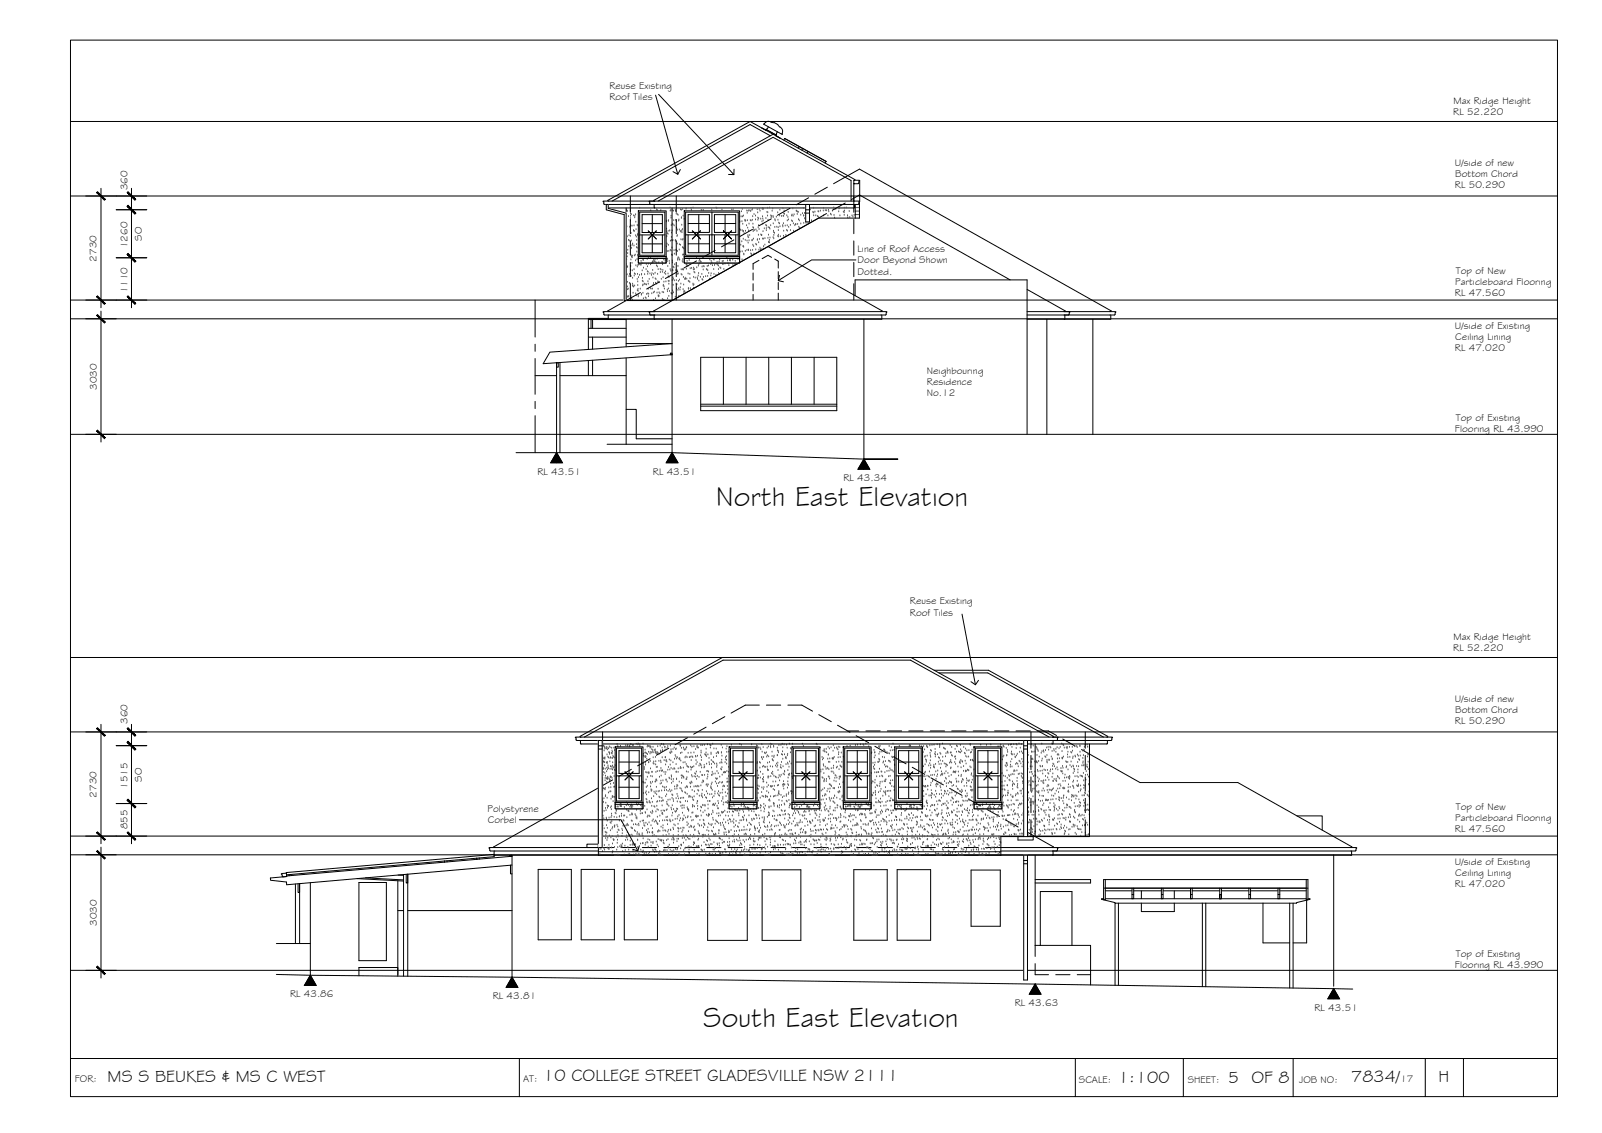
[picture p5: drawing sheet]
<svg xmlns="http://www.w3.org/2000/svg" width="420mm" height="297mm" viewBox="0 0 420 297" stroke-linecap="round" stroke-linejoin="round" font-family="sans-serif">
<defs><g id="words">
<g font-size="7.5">
<text x="187.7" y="132.6">North East Elevation</text>
<text x="184.4" y="269.2">South East Elevation</text>
</g>
<g font-size="4.5">
<text x="28.2" y="283.6">MS S BEUKES &amp; MS C WEST</text>
<text x="142.5" y="283.4">10 COLLEGE STREET GLADESVILLE NSW 2111</text>
<text x="293.2" y="283.9">1:100</text>
<text x="322.1" y="283.8">5</text>
<text x="328.2" y="283.8">OF 8</text>
<text x="354.4" y="283.7">7834/</text>
<text x="377.3" y="283.7">H</text>
</g>
<g font-size="2.6">
<text x="159.8" y="23.4">Reuse Existing</text>
<text x="159.8" y="26.3">Roof Tiles</text>
<text x="381.2" y="27.3">Max Ridge Height</text>
<text x="381.2" y="30.2">RL 52.220</text>
<text x="381.6" y="43.4">U/side of new</text>
<text x="381.7" y="46.3">Bottom Chord</text>
<text x="33.4" y="49.9" transform="rotate(-90 33.4 49.9)">360</text>
<text x="381.6" y="49.3">RL 50.290</text>
<text x="33.4" y="65.1" transform="rotate(-90 33.4 65.1)">1260</text>
<text x="37.2" y="63.1" transform="rotate(-90 37.2 63.1)">SO</text>
<text x="25.3" y="68.6" transform="rotate(-90 25.3 68.6)">2730</text>
<text x="224.9" y="66.1">Line of Roof Access</text>
<text x="224.9" y="69.1">Door Beyond Shown</text>
<text x="224.9" y="72">Dotted.</text>
<text x="381.8" y="71.8">Top of New</text>
<text x="33.4" y="76.9" transform="rotate(-90 33.4 76.9)">1110</text>
<text x="381.6" y="77.6">RL 47.560</text>
<text x="381.6" y="74.7">Particleboard Flooring</text>
<text x="381.6" y="86.3">U/side of Existing</text>
<text x="381.7" y="89.2">Ceiling Lining</text>
<text x="381.6" y="92.1">RL 47.020</text>
<text x="243.1" y="98.1">Neighbouring</text>
<text x="243.1" y="101">Residence</text>
<text x="25.4" y="102.2" transform="rotate(-90 25.4 102.2)">3030</text>
<text x="243.1" y="103.9">No.12</text>
<text x="381.6" y="113.4">Flooring RL 43.990</text>
<text x="381.8" y="110.4">Top of Existing</text>
<text x="141" y="124.5">RL 43.51</text>
<text x="171.2" y="124.5">RL 43.51</text>
<text x="221.2" y="126.1">RL 43.34</text>
<text x="238.7" y="158.4">Reuse Existing</text>
<text x="238.7" y="161.4">Roof Tiles</text>
<text x="381.2" y="167.8">Max Ridge Height</text>
<text x="381.2" y="170.7">RL 52.220</text>
<text x="381.6" y="183.9">U/side of new</text>
<text x="33.4" y="189.8" transform="rotate(-90 33.4 189.8)">360</text>
<text x="381.6" y="189.8">RL 50.290</text>
<text x="381.7" y="186.9">Bottom Chord</text>
<text x="25.3" y="209.1" transform="rotate(-90 25.3 209.1)">2730</text>
<text x="33.4" y="206.8" transform="rotate(-90 33.4 206.8)">1515</text>
<text x="37.2" y="204.9" transform="rotate(-90 37.2 204.9)">SO</text>
<text x="127.9" y="212.8">Polystyrene</text>
<text x="127.9" y="215.7">Corbel</text>
<text x="381.6" y="215.2">Particleboard Flooring</text>
<text x="381.8" y="212.3">Top of New</text>
<text x="33.4" y="217.5" transform="rotate(-90 33.4 217.5)">855</text>
<text x="381.6" y="218.2">RL 47.560</text>
<text x="381.6" y="226.8">U/side of Existing</text>
<text x="381.6" y="232.6">RL 47.020</text>
<text x="381.7" y="229.7">Ceiling Lining</text>
<text x="25.4" y="242.7" transform="rotate(-90 25.4 242.7)">3030</text>
<text x="381.8" y="251">Top of Existing</text>
<text x="381.6" y="253.9">Flooring RL 43.990</text>
<text x="76.1" y="261.5">RL 43.86</text>
<text x="129.3" y="262">RL 43.81</text>
<text x="266.2" y="263.8">RL 43.63</text>
<text x="344.8" y="265">RL 43.51</text>
<text x="19.6" y="283.7">FOR:</text>
<text x="137.2" y="283.6">AT:</text>
<text x="282.9" y="283.9">SCALE:</text>
<text x="311.5" y="283.9">SHEET:</text>
<text x="340.7" y="283.9">JOB NO:</text>
<text x="367.3" y="283.7">17</text>
</g>
</g></defs>
<!-- layer: HATCH -->
<g fill="none" stroke="#545454" stroke-width=".26">
<path d="M164.3 58.8h.1M164.4 55.2h.1M164.4 59.5h.1M164.5 55.4h.1M164.8 56.8h.1M165.1 59.6h.1M165.3 55.3h.1M165.4 56.7h.1M165.4 58h.1M165.4 57.3h.1M165.4 56.1h.1M165.4 59.3h.1"/>
<path d="M165.6 56.3h.1M165.8 59.3h.1M166.2 56.6h.1M166.3 59.2h.1M166.5 57.1h.1M166.5 56.7h.1M166.7 56.3h.1M166.8 58.2h.1M167.1 59.1h.1M167.3 59.2h.1M167.8 54.6h.1M170.7 55.3h.1"/>
<path d="M172.2 54.9h.1M172.4 55.1h.1M173.3 55.2h.1M174.8 58.1h.1M174.8 58h.1M175.3 58h.1M175.3 57.8h.1M175.8 54.5h.1M175.8 55.3h.1M175.9 55.2h.1M176 57.2h.1M176 56.7h.1"/>
<path d="M176.1 59.1h.1M176.3 55.3h.1M176.3 58.8h.1M176.5 58.9h.1M176.6 55.3h.1M176.7 57.8h.1M176.8 59.2h.1M177.1 55.2h.1M177.2 55.4h.1M177.2 57.8h.1M177.4 56.1h.1M177.4 59.7h.1"/>
<path d="M177.4 58.1h.1M177.6 56.3h.1M177.8 56.4h.1M178 57.9h.1M178.1 57.7h.1M178.5 55h.1M178.7 55.1h.1M178.7 57.2h.1M178.7 57.1h.1M178.8 59h.1M179 54.9h.1M179.2 56.7h.1"/>
<path d="M179.4 57.5h.1M179.9 54.8h.1M180 54.8h.1M181.2 54.6h.1M181.3 55.1h.1M181.8 54.5h.1M183.9 55.1h.1M184.4 55.1h.1M186.7 55h.1M187.8 54.5h.1M188 54.7h.1M189.3 55h.1"/>
<path d="M191.9 55h.1M192.3 54.9h.1M194.1 58.2h.1M194.4 56.8h.1M194.5 55.5h.1M194.6 58.1h.1M194.7 54.9h.1M194.7 56.8h.1M194.8 58.8h.1M195 56.6h.1M195.4 57.8h.1M195.4 58h.1"/>
<path d="M195.6 57.9h.1M195.8 59.2h.1M195.9 55.3h.1M196 55.9h.1M196 57.9h.1M196.1 59.8h.1M196.2 55.4h.1M196.4 55.3h.1M196.5 58.8h.1M196.7 55.3h.1M196.8 57.8h.1M196.9 55.4h.1"/>
<path d="M197 57.9h.1M197.2 55.2h.1M197.3 57.8h.1M197.3 54.9h.1M197.4 56.8h.1M197.5 58.8h.1M197.5 59.7h.1M197.6 59.9h.1M197.8 56.3h.1M198.1 57.7h.1M198.1 56.6h.1M198.6 55h.1"/>
<path d="M198.7 55.8h.1M198.8 57.2h.1M198.8 57.8h.1M198.8 59.7h.1M199 59.2h.1M199 57.4h.1M199.1 54.9h.1M199.3 55.4h.1M199.5 57.5h.1M199.8 58.2h.1M199.9 54.9h.1M199.9 54.8h.1"/>
<path d="M200 56.8h.1M200.1 58.8h.1M200.1 57.4h.1M200.1 54.7h.1M200.2 57.9h.1M200.3 54.9h.1M200.5 60h.1M200.9 59.1h.1M200.9 57.3h.1M201 59.9h.1M201 59.3h.1M201.2 55.7h.1"/>
<path d="M201.3 56.6h.1M201.3 54.6h.1M201.4 55.8h.1M201.4 57.7h.1M201.5 59.7h.1M201.8 59.8h.1M201.9 54.5h.1M202.1 59.2h.1M202.2 56.6h.1M202.3 57.1h.1M202.4 56.8h.1M202.5 55.4h.1"/>
<path d="M202.7 54.8h.1M202.7 56.7h.1M202.8 57h.1M202.8 58.7h.1M203.2 59.6h.1M203.2 57.6h.1M203.3 57.9h.1M203.6 56.9h.1M203.7 59.6h.1M204 55.8h.1M204 57.7h.1M204.1 59.7h.1"/>
<path d="M204.2 58.5h.1M204.4 58.7h.1M204.5 56.6h.1M204.5 55.1h.1M204.6 59.5h.1M205 56.7h.1M205.3 59.2h.1M205.3 59.5h.1M205.3 54.7h.1M205.4 56.7h.1M205.5 58.6h.1M205.5 56.7h.1"/>
<path d="M205.6 56h.1M205.7 55.4h.1M205.7 56.2h.1M205.9 59.3h.1M206.4 56.6h.1M206.5 59.2h.1M206.5 57.9h.1M206.6 57h.1M206.7 55.7h.1M206.8 57.7h.1M206.8 59.6h.1M207.3 59.1h.1"/>
<path d="M207.6 56.6h.1M207.6 57.9h.1M207.7 56.4h.1M207.8 58.1h.1M207.9 54.8h.1M208 56.7h.1M208.1 58.7h.1M208.3 56.3h.1M208.5 59.2h.1M208.7 58.9h.1M208.8 55.3h.1M208.9 55.4h.1"/>
<path d="M209.1 56.2h.1M209.1 55.6h.1M209.2 58.8h.1M209.4 55.7h.1M209.4 57.6h.1M209.5 59.6h.1M209.6 57.9h.1M209.7 59.8h.1M210 58.7h.1M210 56.4h.1M210.5 56h.1M210.7 54.6h.1"/>
<path d="M210.7 56.6h.1M210.8 58.6h.1M210.8 56.6h.1M211 56h.1M211 57.3h.1M211.2 57.5h.1M211.4 58.5h.1M211.8 55.9h.1M211.9 58.5h.1M212 55.7h.1M212 55.3h.1M212 57.6h.1"/>
<path d="M212.1 58.3h.1M212.4 54.9h.1M212.5 55h.1M212.8 57.9h.1M213.2 55.7h.1M213.3 54.6h.1M213.4 56.6h.1M213.4 55.8h.1M213.7 55.6h.1M214 56.6h.1M214.4 56.8h.1M214.6 55.5h.1"/>
<path d="M214.6 56.9h.1M214.7 55.6h.1M215.2 55.3h.1M215.9 55.3h.1M215.9 54.6h.1M216 56.6h.1M216.5 55.2h.1M216.8 55.3h.1M217.1 56.6h.1M217.3 55.1h.1M217.4 55.5h.1M217.8 56.2h.1"/>
<path d="M218 56.4h.1M218.3 55.3h.1M218.7 54.5h.1M218.7 54.9h.1M218.7 56.5h.1M218.9 57.2h.1M219.2 54.9h.1M220 55.5h.1M220 54.8h.1M220.2 54.7h.1M220.3 56.6h.1M221.2 55.6h.1"/>
<path d="M221.4 55.8h.1M221.4 56.4h.1M221.4 54.6h.1M221.5 55.3h.1M221.9 54.5h.1M222.3 56.6h.1M222.3 57.1h.1M222.7 55.4h.1M222.9 57h.1M223.5 56.6h.1M223.7 56.9h.1M224 56.5h.1"/>
<path d="M224.1 54.2h.1M224.3 54.4h1.1M224.3 55.3h1.1M224.3 56.3h1.1M225.2 53.5h.2M225.4 52.9h.1M164.3 66.2h.1M164.3 69.4h.1M164.3 69.9h.1M164.3 68.1h.1M164.4 70.1h.1M164.5 72h.1"/>
<path d="M164.5 67.3h.1M164.5 62.1h.1M164.5 70.1h.1M164.5 74h.1M164.5 75.2h.1M164.6 70h.1M164.6 76h.1M164.6 66.5h.1M164.6 77.8h.1M164.6 65.6h.1M164.7 77.9h.1M164.8 75.8h.1"/>
<path d="M164.9 63h.1M164.9 77.8h.1M164.9 64.7h.1M165 72.5h.1M165 61.8h.1M165 63.2h.1M165.1 74.3h.1M165.1 72h.1M165.3 74.5h.1M165.3 62h.1M165.4 70.9h.1M165.4 69.9h.1"/>
<path d="M165.4 64.6h.1M165.5 68.1h.1M165.5 77.7h.1M165.5 61.2h.1M165.5 72.5h.1M165.6 63.2h.1M165.6 78.4h.1M165.6 67.4h.1M165.6 65.1h.1M165.7 67.1h.1M165.8 69h.1M165.8 64.3h.1"/>
<path d="M165.8 67.6h.1M165.8 71h.1M165.8 67.2h.1M165.8 78.7h.1M165.9 73h.1M165.9 75h.1M165.9 74.5h.1M165.9 64h.1M166 74.9h.1M166 76.9h.1M166.2 60.5h.1M166.2 75.3h.1"/>
<path d="M166.3 64.5h.1M166.3 70.7h.1M166.3 72.4h.1M166.4 60.7h.1M166.4 67.1h.1M166.4 71.8h.1M166.4 75h.1M166.6 72h.1M166.6 66.9h.1M166.7 68.4h.1M166.7 61.8h.1M166.7 77.1h.1"/>
<path d="M166.8 69.7h.1M166.8 60.2h.1M166.9 77.5h.1M166.9 62.2h.1M166.9 64.9h.1M166.9 64.1h.1M167 63.1h.1M167 66.1h.1M167.1 68h.1M167.1 73.3h.1M167.1 65.1h.1M167.1 70h.1"/>
<path d="M167.2 76.2h.1M167.2 71.9h.1M167.2 67h.1M167.2 61.5h.1M167.2 61.7h.1M167.3 73.9h.1M167.3 74.9h.1M167.3 69.6h.1M167.3 75.9h.1M167.4 76.4h.1M167.4 77.8h.1M167.4 77.5h.1"/>
<path d="M167.4 67.3h7.3v1.7h-7.3zM167.4 69.4h.1M167.5 72.8h.1M167.7 72.2h.1M167.7 69.3h.1M167.9 69.5h.1M167.9 75.8h.1M168.1 69.5h.1M168.1 68.5h.1M168.2 77.4h.1M168.2 72.1h.1M168.2 77.2h.1"/>
<path d="M168.3 72h.1M168.4 69.1h.1M168.4 71h.1M168.5 73.7h.1M168.5 73h.1M168.6 74.9h.1M168.6 76.9h.1M168.6 68.1h.1M168.7 74.7h.1M168.7 73.9h.1M168.7 68.3h.1M168.7 78.3h.1"/>
<path d="M168.8 70.3h.1M169.1 72h.1M169.1 74.5h.1M169.2 74.6h.1M169.3 78.1h.1M169.4 70.7h.1M169.4 78.3h.1M169.5 69.3h.1M169.6 74.7h.1M169.6 77.2h.1M169.7 68h.1M169.8 71.2h.1"/>
<path d="M169.8 69.9h.1M169.9 71.9h.1M169.9 77h.1M169.9 73.9h.1M170 71.4h.1M170 75.8h.1M170 74.5h.1M170 69.3h.1M170.1 77.8h.1M170.1 67.8h.1M170.1 77.1h.1M170.3 73.3h.1"/>
<path d="M170.5 71.8h.1M170.6 75.6h.1M170.6 69.4h.1M170.6 67.7h.1M170.7 75.8h.1M170.9 69.1h.1M170.9 72.2h.1M170.9 77h.1M171 71.7h.1M171.1 75.8h.1M171.1 68.7h.1M171.1 69h.1"/>
<path d="M171.2 70.9h.1M171.2 72.9h.1M171.3 68.9h.1M171.3 74.8h.1M171.3 68.5h.1M171.4 76.8h.1M171.4 74.3h.1M171.4 78.7h.1M171.4 72h.1M171.5 68.2h.1M171.6 76.6h.1M171.6 68.6h.1"/>
<path d="M171.8 68.1h.1M171.8 71.6h.1M171.8 68.8h.1M171.9 73.1h.1M171.9 74.3h.1M171.9 78.3h.1M172 73.3h.1M172.2 69.7h.1M172.2 74.5h.1M172.3 69h.1M172.3 76.8h.1M172.3 68h.1"/>
<path d="M172.4 70h.1M172.5 71.9h.1M172.5 73.9h.1M172.6 75.8h.1M172.6 70.7h.1M172.6 77.5h.1M172.7 77.8h.1M172.7 74.1h.1M172.8 68.9h.1M172.8 77.7h.1M172.9 76.8h.1M172.9 74.1h.1"/>
<path d="M173.1 77h.1M173.2 70.6h.1M173.2 71.5h.1M173.4 70.8h.1M173.4 73.2h.1M173.6 68.8h.1M173.7 76.7h.1M173.7 71.4h.1M173.7 78.5h.1M173.8 69.4h.1M173.8 68.9h.1M173.8 70.9h.1"/>
<path d="M173.9 72.8h.1M174 75h.1M174 74.8h.1M174 76.7h.1M174.1 78.7h.1M174.1 68.1h.1M174.1 74h.1M174.1 75.2h.1M174.3 75.8h.1M174.3 71.6h.1M174.5 68.5h.1M174.5 68.1h.1"/>
<path d="M174.5 71.3h.1M174.6 71.9h.1M174.7 73.9h.1M174.7 69h.1M174.7 68.3h.1M174.8 64.7h.1M174.8 60.1h.1M174.9 62h.1M174.9 60.7h.1M174.9 64h.1M175 68.1h.1M175 68.6h.1"/>
<path d="M175 65.9h.1M175 76h.1M175 61.2h.1M175.1 76.5h.1M175.1 67.9h.1M175.1 78.3h.1M175.1 69.9h.1M175.2 71.8h.1M175.2 61.4h.1M175.3 73.8h.1M175.3 72.6h.1M175.3 64.3h.1"/>
<path d="M175.4 75.7h.1M175.4 77.7h.1M175.4 65.9h.1M175.4 74.5h.1M175.4 60.6h.1M175.5 72.7h.1M175.5 73.8h.1M175.5 68.5h.1M175.6 69.1h.1M175.6 76.4h.1M175.7 60.5h.1M175.8 70.7h.1"/>
<path d="M175.8 65.7h.1M175.8 63.2h.1M175.9 71.1h.1M176 65.8h.1M176 76.9h.1M176.1 62.2h.1M176.1 61.1h.1M176.1 66.9h.1M176.2 63h.1M176.2 77.1h.1M176.2 65h.1M176.2 77h.1"/>
<path d="M176.3 60.5h.1M176.3 67h.1M176.3 73.5h.1M176.3 68.4h.1M176.4 68.9h.1M176.4 63.2h.1M176.4 76.3h.1M176.4 70.9h.1M176.5 71h.1M176.5 72.8h.1M176.5 63h.1M176.6 74.8h.1"/>
<path d="M176.6 70.1h.1M176.6 73.2h.1M176.6 76.8h.1M176.7 70.2h.1M176.8 65.7h.1M176.9 73.6h.1M176.9 66.6h.1M176.9 69.4h.1M177.1 63.2h.1M177.1 77.9h.1M177.2 63h.1M177.3 70.9h.1"/>
<path d="M177.3 65.6h.1M177.3 63.3h.1M177.3 65.7h.1M177.3 74.5h.1M177.4 73.5h.1M177.4 75.8h.1M177.5 60h.1M177.5 74.6h.1M177.6 62h.1M177.6 64h.1M177.6 60.4h.1M177.6 61.8h.1"/>
<path d="M177.6 71h.1M177.7 65.9h.1M177.7 68.2h.1M177.7 67.9h.1M177.7 71.9h.1M177.8 69.8h.1M177.8 76.1h.1M177.9 71.8h.1M177.9 67.6h.1M177.9 73.8h.1M178 75.7h.1M178.1 77.7h.1"/>
<path d="M178.1 67.7h.1M178.1 68.1h.1M178.1 65.5h.1M178.2 60.3h.1M178.2 64.1h.1M178.2 73.4h.1M178.3 68.2h.1M178.3 76h.1M178.4 60.7h.1M178.4 75.4h.1M178.5 64.3h.1M178.6 74.5h.1"/>
<path d="M178.6 62.9h.1M178.6 60.8h.1M178.7 70.7h.1M178.7 72h.1M178.8 60.5h.1M178.8 72.1h.1M178.9 61h.1M178.9 63h.1M179 70.7h.1M179 68.6h.1M179 64.9h.1M179 60.2h.1"/>
<path d="M179.1 66.9h.1M179.1 68.1h.1M179.1 68.8h.1M179.1 62.8h.1M179.2 75.9h.1M179.2 70.8h.1M179.2 70.7h.1M179.2 65.1h.1M179.2 72.7h.1M179.3 66.9h.1M179.3 74.7h.1M179.4 76.7h.1"/>
<path d="M179.4 65.2h.1M179.4 77h.1M179.4 76.4h.1M179.5 67.3h14.5v1.7h-14.5zM179.6 73.3h.1M179.6 76.5h.1M179.7 72.9h.1M179.8 73.2h.1M180 69.5h.1M180 70.6h.1M180.1 69.4h.1M180.1 73.2h.1"/>
<path d="M180.2 69.6h.1M180.2 68.5h.1M180.4 69.8h.1M180.5 71.8h.1M180.5 73.8h.1M180.5 75.7h.1M180.6 75.8h.1M180.6 75.7h.1M180.7 73.9h.1M180.7 68.3h.1M180.9 71.9h.1M180.9 74h.1"/>
<path d="M181 73.1h.1M181 70.5h.1M181.1 75.7h.1M181.4 70.4h.1M181.7 74.5h.1M181.8 74.9h.1M181.8 70.8h.1M181.9 75.6h.1M181.9 72.7h.1M181.9 70.3h.1M182 74.7h.1M182 71.4h.1"/>
<path d="M182.1 70.7h.1M182.2 71.6h.1M182.3 72.9h.1M182.7 67.7h.1M182.7 70.2h.1M182.9 72.8h.1M182.9 73.2h.1M183.1 72.4h.1M183.2 69.8h.1M183.2 71.7h.1M183.3 69.4h.1M183.3 73.7h.1"/>
<path d="M183.4 68.5h.1M183.5 68.2h.1M183.5 69.1h.1M183.7 72.7h.1M183.7 68.6h.1M183.9 68.8h.1M184.1 71.9h.1M184.1 70h.1M184.1 73.3h.1M184.3 73.5h.1M184.4 70.8h.1M184.4 69.9h.1"/>
<path d="M184.5 72.7h.1M184.7 69.9h.1M185.1 72.5h.1M185.3 70.7h.1M185.4 70.8h.1M185.5 69.8h.1M185.6 72.5h.1M185.6 71h.1M185.8 69.7h.1M185.9 71.7h.1M186.1 73.2h.1M186.2 68.1h.1"/>
<path d="M186.4 72.3h.1M186.4 69.4h.1M186.5 71.8h.1M186.5 68.5h.1M186.7 69h.1M186.9 69.7h.1M187.1 68h.1M187.2 70.7h.1M187.2 71.9h.1M187.3 68.2h.1M187.4 69.6h.1M187.8 72.2h.1"/>
<path d="M187.8 69.3h.1M188.1 68.8h.1M188.2 69.5h.1M188.4 69.7h.1M188.4 70.7h.1M188.5 71.7h.1M188.6 68.7h.1M188.8 68.2h.1M188.8 70.2h.1M189 70.4h.1M189.4 68.6h.1M189.6 69.3h.1"/>
<path d="M189.6 69.4h.1M189.7 68.5h.1M189.9 70.6h.1M190.1 69.2h.1M190.5 67.4h.1M190.7 67.6h.1M190.8 68.4h.1M191 69.1h.1M191.2 69.6h.1M191.4 68.3h.1M191.5 68.1h.1M191.5 68.4h.1"/>
<path d="M192.2 68.2h.1M192.2 69.6h.1M192.8 69.4h.1M192.8 68.5h.1M193.6 68h.1M194.1 60.3h.1M194.1 66.1h.1M194.3 60.4h.1M194.3 64.3h.1M194.5 63.4h.1M194.6 68.1h.1M194.7 66h.1"/>
<path d="M194.7 60.5h.1M194.8 64.7h.1M194.9 60.8h.1M194.9 62.7h.1M195 64.7h.1M195 60.7h.1M195 64.8h.1M195.1 66.6h.1M195.1 66.8h.1M195.1 61.2h.1M195.5 63h.1M195.5 65.9h.1"/>
<path d="M195.5 60.6h.1M195.9 65.6h.1M195.9 63.2h.1M196.2 61.8h.1M196.2 62.2h.1M196.2 63.7h.1M196.3 65.7h.1M196.3 65.6h.1M196.3 60.5h.1M196.3 62.3h.1M196.5 63.1h.1M196.6 61.7h.1"/>
<path d="M196.9 65.7h.1M196.9 66.6h.1M197.1 66.7h.1M197.2 63.1h.1M197.3 63h.1M197.4 65.7h.1M197.4 64.3h.1M197.5 60.7h.1M197.6 62.7h.1M197.7 64.6h.1M197.7 66.6h.1M197.7 60.3h.1"/>
<path d="M197.8 60.5h.1M198.2 65.5h.1M198.2 64.1h.1M198.3 60.3h.1M198.4 64.2h.1M198.5 60.7h.1M198.6 63h.1M198.7 62.8h.1M198.9 61.7h.1M199 63.6h.1M199 65.6h.1M199.1 60.2h.1"/>
<path d="M199.2 62.8h.1M199.3 65.1h.1M199.5 65.5h.1M199.5 61.6h.1M199.6 65.4h.1M199.7 61.8h.1M199.8 61.7h.1M200 62.7h.1M200.1 60.7h.1M200.1 65.3h.1M200.2 62.7h.1M200.3 64.7h.1"/>
<path d="M200.6 64.3h.1M200.6 62.6h.1M201 60.5h.1M201.4 62.5h.1M201.6 61.7h.1M201.6 63.6h.1M201.6 63.5h.1M201.8 63h.1M201.8 63.7h.1M201.9 60.1h.1M201.9 62.4h.1M202.8 62.3h.1"/>
<path d="M202.9 60.6h.1M202.9 62.6h.1M202.9 61h.1M203 61.7h.1M203.1 61.2h.1M204 62h.1M204.1 62.1h.1M204.1 60.4h.1M204.2 61.7h.1M204.7 62.1h.1M205.5 61.9h.1M205.5 60.6h.1"/>
<path d="M206.1 61.7h.1M206.3 60.4h.1M206.5 60.6h.1M207.3 60.4h.1M208.1 60.6h.1M157 198.1h.1M157.1 195.8h.1M157.1 198.3h.1M157.2 197.8h.1M157.3 199.8h.1M157.3 196.4h.1M157.4 199h.1"/>
<path d="M157.5 200h.1M157.8 196.1h.1M158 199.1h.1M158.2 198.9h.1M158.3 199.8h.1M158.3 195.6h.1M158.4 199.8h.1M158.4 196.9h.1M158.5 195.8h.1M158.5 198.8h.1M158.6 200h.1M158.6 196h.1"/>
<path d="M158.6 199h.1M158.7 196.2h.1M158.7 198.7h.1M158.7 196.4h.1M159.1 196.4h.1M159.1 196h.1M159.2 196.1h.1M159.2 197.9h.1M159.3 199.9h.1M159.3 196.6h.1M159.4 198.5h.1M159.6 198.7h.1"/>
<path d="M159.6 196.3h.1M159.7 197.3h.1M159.8 195.8h.1M159.9 197.4h.1M159.9 197.5h.1M159.9 197.8h.1M159.9 199.7h.1M160 198.9h.1M160 196h.1M160.1 198.6h.1M160.4 197.5h.1M160.4 196.2h.1"/>
<path d="M160.5 196.9h.1M160.5 198.8h.1M160.5 197.7h.1M160.6 198.9h.1M160.6 197.2h.1M160.7 200h.1M160.8 198.3h.1M160.9 198.5h.1M161 196.1h.1M161.2 196.8h.1M161.3 198.7h.1M161.8 195.2h.1"/>
<path d="M161.9 195.8h.1M162.1 195.8h.1M162.7 195.7h.1M164.1 195.5h.1M164.5 195.6h.1M164.6 195.4h.1M165.1 195.6h.1M165.1 195.7h.1M165.5 195.2h.1M165.5 195.3h.1M165.9 195.4h.1M166.1 195.4h.1"/>
<path d="M166.8 195.1h.1M167.3 195.3h.1M167.4 195h.1M167.8 195.2h.1M167.8 195.7h.1M168.6 195.1h.1M168.7 197.7h.1M168.7 198.2h.1M168.9 198.5h.1M169.1 197.5h.1M169.2 196.7h.1M169.2 198.3h.1"/>
<path d="M169.3 198.6h.1M169.3 197.4h.1M169.4 198.4h.1M169.6 197.6h.1M169.6 199h.1M169.7 195.8h.1M169.8 197.8h.1M169.9 195.6h.1M170.1 195.7h.1M170.1 200h.1M170.1 197.2h.1M170.2 200h.1"/>
<path d="M170.3 199.3h.1M170.4 195.7h.1M170.5 197.7h.1M170.5 196.1h.1M170.5 197.3h.1M170.5 195.8h.1M170.5 199.6h.1M170.7 196h.1M170.9 197.4h.1M170.9 196.5h.1M171.1 197.2h.1M171.2 196.8h.1"/>
<path d="M171.3 195.9h.1M171.3 198.7h.1M171.5 199.8h.1M171.5 197.4h.1M171.6 196.8h.1M171.8 196.6h.1M171.9 197.1h.1M171.9 198.6h.1M171.9 197.5h.1M172 199.7h.1M172.1 197.6h.1M172.3 197.2h.1"/>
<path d="M172.5 195.8h.1M172.5 197.4h.1M172.6 197.7h.1M172.8 199.6h.1M172.8 197.9h.1M173.2 195.6h.1M173.2 197.6h.1M173.3 196.9h.1M173.3 197.2h.1M173.3 199.5h.1M173.3 200h.1M173.4 195.1h.1"/>
<path d="M173.7 196.1h.1M173.7 197.1h.1M173.7 198.7h.1M173.8 196.8h.1M173.9 195.2h.1M174.1 195.4h.1M174.2 199.4h.1M174.3 196h.1M174.4 195.9h.1M174.4 196.6h.1M174.5 198.7h.1M174.5 198.6h.1"/>
<path d="M174.6 196.7h.1M174.7 199.6h.1M174.7 199.3h.1M174.9 199.8h.1M175 196.2h.1M175.1 195.7h.1M175.5 199.2h.1M175.7 197.4h.1M175.8 195.6h.1M175.9 197.5h.1M175.9 199.5h.1M176 196.5h.1"/>
<path d="M176 197.1h.1M176.2 197.3h.1M176.5 200h.1M176.5 196.5h.1M176.8 196.1h.1M176.9 199h.1M177.1 198.1h.1M177.2 196.5h.1M177.3 198.5h.1M177.3 196.4h.1M177.4 199h.1M177.6 198.7h.1"/>
<path d="M178.1 199h.1M178.3 198.9h.1M178.3 199.2h.1M178.4 195.6h.1M178.5 197.5h.1M178.5 199.5h.1M178.7 196.2h.1M178.8 197.4h.1M179.2 200h.1M179.2 196.1h.1M179.4 196.5h.1M179.6 196.7h.1"/>
<path d="M179.6 199.9h.1M179.7 198.7h.1M179.8 196.5h.1M179.9 198.5h.1M180 196.1h.1M180.1 196h.1M180.2 198.6h.1M180.5 197.5h.1M180.8 198.6h.1M181 198.5h.1M181.2 195.5h.1M181.2 197.5h.1"/>
<path d="M181.3 199.4h.1M181.5 195.8h.1M181.5 198.4h.1M181.7 198.6h.1M182 195.8h.1M182 197.4h.1M182.4 198.3h.1M182.4 196.5h.1M182.5 198.5h.1M182.5 199.4h.1M182.8 195.9h.1M182.8 195.6h.1"/>
<path d="M182.8 199.9h.1M182.9 198.3h.1M183 196.1h.1M183.2 196.1h.1M183.8 198.2h.1M183.8 195.5h.1M183.9 196.9h.1M183.9 197.4h.1M183.9 199.4h.1M184 198.6h.1M184.2 195.5h.1M184.7 195.4h.1"/>
<path d="M184.9 197.9h.1M185.1 198h.1M185.2 197.4h.1M185.2 196.4h.1M185.3 198.4h.1M185.6 195.3h.1M185.7 197.9h.1M186 198.8h.1M186 199.9h.1M186.2 195.4h.1M186.3 196.1h.1M186.4 195.5h.1"/>
<path d="M186.5 197.4h.1M186.5 197.8h.1M186.5 199.4h.1M186.9 195.1h.1M187 199.8h.1M187.1 198.6h.1M187.1 199.9h.1M187.2 196.3h.1M187.8 196.4h.1M187.9 197.6h.1M187.9 198.3h.1M188.3 197.3h.1"/>
<path d="M188.3 197.4h.1M188.4 197.5h.1M188.5 197.4h.1M189.2 195.4h.1M189.2 199.9h.1M189.2 197.3h.1M189.2 197.4h.1M189.3 199.3h.1M189.3 198.2h.1M189.5 196.1h.1M190.2 199.9h.1M190.3 198.6h.1"/>
<path d="M190.4 199.2h.1M190.4 196.4h.1M190.5 198.3h.1M190.5 199.3h.1M190.6 197.2h.1M190.7 195.8h.1M191.1 197.2h.1M191.8 195.3h.1M194 195.2h.1M194.4 195.4h.1M197.2 195.3h.1M198.4 195.5h.1"/>
<path d="M198.6 199.9h.1M198.6 195.7h.1M198.8 196.2h.1M199 196.1h.1M199.2 199.9h.1M199.3 196.1h.1M199.5 196.5h.1M199.7 198.7h.1M199.8 198.6h.1M199.8 195.2h.1M199.9 197.2h.1M199.9 199.1h.1"/>
<path d="M200.2 196h.1M200.3 198.6h.1M200.5 197.4h.1M200.7 197.6h.1M201 197.4h.1M201.1 198.5h.1M201.2 196.2h.1M201.3 198.1h.1M201.5 195.8h.1M201.6 198.4h.1M201.8 199.9h.1M202 195.1h.1"/>
<path d="M202.1 195.7h.1M202.1 196.1h.1M202.4 195.2h.1M202.5 197.2h.1M202.5 198.3h.1M202.6 199.2h.1M202.6 199.3h.1M202.8 199.5h.1M202.9 195.6h.1M202.9 195.9h.1M203 198.6h.1M203 198.2h.1"/>
<path d="M203.8 198.1h.1M203.9 196.1h.1M203.9 198.1h.1M203.9 196.8h.1M204.1 197h.1M204.2 197.4h.1M204.3 195.4h.1M204.8 195.4h.1M205 199.9h.1M205 197.8h.1M205.2 195.1h.1M205.2 198h.1"/>
<path d="M205.2 197.1h.1M205.3 199h.1M205.3 196.1h.1M205.6 195.3h.1M205.7 197.9h.1M206 198.7h.1M206.1 198.6h.1M206.2 198.9h.1M206.3 195.3h.1M206.4 196.1h.1M206.5 198.1h.1M206.6 197.8h.1"/>
<path d="M207 195.1h.1M207.1 199.7h.1M207.3 197.4h.1M207.3 196.3h.1M207.5 196.4h.1M207.8 195.1h.1M210.4 195.1h.1M210.7 195.7h.1M214.1 195.1h.1M214.3 195.3h.1M215.2 196.1h.1M215.6 198.6h.1"/>
<path d="M215.7 199.2h.1M215.9 196.9h.1M215.9 198.9h.1M216.2 196.5h.1M216.2 197h.1M216.4 197.2h.1M216.7 196.4h.1M216.8 197.3h.1M217.1 199h.1M217.2 195.9h.1M217.2 198h.1M217.3 197.9h.1"/>
<path d="M217.3 199.8h.1M217.5 196.3h.1M217.6 199h.1M217.6 199.9h.1M218 196h.1M218.3 198.9h.1M218.4 198.9h.1M218.4 199.1h.1M218.5 196.9h.1M218.6 198.9h.1M218.6 195.5h.1M218.8 198.6h.1"/>
<path d="M218.9 196.2h.1M219.3 199.9h.1M219.4 196.1h.1M219.6 196.4h.1M219.8 196.6h.1M219.8 198.7h.1M219.9 195.9h.1M219.9 197.9h.1M220 197.3h.1M220 199.8h.1M220.2 196h.1M220.4 198.6h.1"/>
<path d="M220.6 197.4h.1M220.8 199.9h.1M221.1 196h.1M221.2 198.5h.1M222.2 195.7h.1M223 195.6h.1M224.4 195.4h.1M224.9 195.4h.1M225.7 195.3h.1M226.4 195.3h.1M226.5 195.4h.1M227.1 195.1h.1"/>
<path d="M227.9 195.8h.1M228.6 197.5h.1M228.6 197.4h.1M229.2 196.7h.1M229.3 198.7h.1M229.4 197.4h.1M229.5 197.3h.1M229.5 198.2h.1M230.3 199.8h.1M230.3 199.9h.1M230.5 195.8h.1M230.5 199.1h.1"/>
<path d="M230.5 197.8h.1M230.6 199.7h.1M230.6 196h.1M230.7 199.3h.1M230.8 197.2h.1M230.8 195.7h.1M231.3 197.2h.1M231.4 198.6h.1M231.7 199.7h.1M231.8 196.6h.1M231.9 196.7h.1M232 198.7h.1"/>
<path d="M232 196.8h.1M232.1 197.1h.1M232.2 199.7h.1M232.6 197.3h.1M232.9 197.6h.1M233.1 199.6h.1M233.2 195.7h.1M233.3 197.6h.1M233.3 199.6h.1M233.5 199.8h.1M233.5 196.9h.1M233.8 196h.1"/>
<path d="M233.9 198.5h.1M234 196.8h.1M234.1 198.7h.1M234.2 195.1h.1M234.4 199.4h.1M234.5 196.7h.1M234.6 198.7h.1M234.6 198.6h.1M235.9 195.7h.1M238.5 195.7h.1M238.6 195.4h.1M238.8 195.6h.1"/>
<path d="M241.2 195.6h.1M241.7 195.8h.1M242.1 197.3h.1M242.2 195.7h.1M242.5 196.6h.1M242.6 198.5h.1M242.6 198.3h.1M242.8 199.2h.1M242.9 199.8h.1M243 199.4h.1M243.1 195.6h.1M243.1 195.8h.1"/>
<path d="M243.2 198.2h.1M243.3 196h.1M243.9 195.5h.1M243.9 197.5h.1M244 199.4h.1M244 198.1h.1M244.1 198.5h.1M244.1 196.8h.1M244.3 196.9h.1M244.4 195.4h.1M245 195.4h.1M245.2 197.7h.1"/>
<path d="M245.2 196.5h.1M245.3 197.3h.1M245.3 198.5h.1M245.4 197.9h.1M245.8 195.3h.1M245.9 197.9h.1M246.1 199.8h.1M246.2 198.7h.1M246.4 198.8h.1M246.4 196h.1M246.5 195.6h.1M246.5 195.2h.1"/>
<path d="M246.5 197.5h.1M246.6 199.5h.1M246.7 197.8h.1M247.2 195.1h.1M247.2 199.6h.1M247.3 198.5h.1M247.5 196.2h.1M247.7 196.3h.1M247.9 196.5h.1M248 198.4h.1M248.1 197.6h.1M248.4 197.3h.1"/>
<path d="M248.5 197.2h.1M248.6 197.5h.1M249.2 195.4h.1M249.3 197.4h.1M249.3 199.8h.1M249.4 199.4h.1M249.5 197.4h.1M249.6 198.1h.1M249.6 196h.1M249.8 198.2h.1M250.4 199.9h.1M250.4 198.5h.1"/>
<path d="M250.5 196.5h.1M250.6 198.4h.1M250.6 199.1h.1M250.9 197.2h.1M250.9 195.6h.1M251.1 195.8h.1M251.4 197.1h.1M251.6 197.3h.1M251.6 200h.1M251.8 199.7h.1M251.9 195.4h.1M251.9 197.4h.1"/>
<path d="M252 196.6h.1M252 199.3h.1M252.2 197h.1M252.3 199.7h.1M252.4 199.8h.1M252.8 196h.1M252.9 197.5h.1M253.1 199.6h.1M253.1 197.7h.1M253.2 196.4h.1M253.3 198.3h.1M253.6 196.8h.1"/>
<path d="M253.6 198.5h.1M254 198.5h.1M254.1 196.8h.1M254.5 195.2h.1M254.5 195.4h.1M254.5 199.4h.1M254.5 197.4h.1M254.6 199.3h.1M254.8 197.3h.1M254.9 196.7h.1M255 199.3h.1M255 199.4h.1"/>
<path d="M255.2 199.6h.1M255.3 196h.1M257.2 195.3h.1M258.7 195.4h.1M259.9 195.3h.1M261.8 195.8h.1M262.3 195.7h.1M262.5 195.3h.1M262.9 199.2h.1M263.1 198.5h.1M263.1 195.6h.1M263.1 195.7h.1"/>
<path d="M263.3 198.2h.1M263.3 195.9h.1M263.9 196.2h.1M264 198.2h.1M264.1 198.1h.1M264.2 196.7h.1M264.3 197.2h.1M264.5 195.4h.1M265.1 195.3h.1M265.1 199.8h.1M265.2 195.2h.1M265.2 197.6h.1"/>
<path d="M265.3 197.2h.1M265.4 199.1h.1M265.4 197.8h.1M265.4 196h.1M265.5 197.9h.1M265.9 195.2h.1M266 197.9h.1M266.2 198.5h.1M266.3 198.6h.1M266.5 196.2h.1M266.5 195.2h.1M266.6 198.2h.1"/>
<path d="M266.7 195.3h.1M266.8 197.7h.1M267.3 195h.1M267.3 199.6h.1M267.4 197.2h.1M267.5 199.7h.1M267.6 196.1h.1M267.9 195.2h.1M267.9 197.1h.1M268 199.1h.1M268.2 197.6h.1M268.3 199.8h.1"/>
<path d="M268.6 196h.1M268.6 197.1h.1M268.7 197.5h.1M268.8 197.2h.1M269.2 196.1h.1M269.3 198.1h.1M269.4 198.5h.1M269.5 197.4h.1M269.6 200h.1M269.7 198h.1M270.5 195.2h.1M270.5 199.9h.1"/>
<path d="M270.5 197.1h.1M270.6 199.1h.1M270.6 197.2h.1M270.7 199h.1M270.9 199.2h.1M270.9 197.2h.1M271 195.6h.1M271.4 199.8h.1M271.4 197.1h.1M271.7 195.9h.1M271.8 200h.1M271.9 199.7h.1"/>
<path d="M271.9 196.1h.1M272 198h.1M272 196.5h.1M272.2 196.7h.1M272.3 197h.1M272.4 199.6h.1M272.6 198.5h.1M273.1 197.5h.1M273.2 195.1h.1M273.2 199.5h.1M273.3 197.1h.1M273.4 199h.1"/>
<path d="M273.7 196.8h.1M273.8 197.2h.1M274.1 198.4h.1M274.2 196.8h.1M274.3 198.6h.1M274.5 196.1h.1M274.6 198.1h.1M274.6 199.8h.1M274.6 199.3h.1M274.9 195.9h.1M275 196.7h.1M275.1 199.3h.1"/>
<path d="M275.2 199.4h.1M275.4 195.9h.1M275.6 196.1h.1M275.7 198.5h.1M275.9 195.1h.1M275.9 197h.1M276 199.2h.1M276 199h.1M276.4 196.5h.1M276.5 196.9h.1M276.9 196.4h.1M276.9 197.2h.1"/>
<path d="M277.2 196h.1M277.3 198h.1M277.3 199h.1M277.4 199.9h.1M277.5 197.8h.1M277.7 198h.1M277.7 199.8h.1M277.8 196.3h.1M277.9 198.9h.1M278.1 195.9h.1M278.5 195.1h.1M278.5 197h.1"/>
<path d="M278.5 198.8h.1M278.6 199h.1M278.7 198.8h.1M278.8 195.3h.1M278.9 198.5h.1M279 195.5h.1M279.1 196.1h.1M279.6 199.7h.1M279.7 196.1h.1M279.7 199.9h.1M279.9 196.3h.1M279.9 196h.1"/>
<path d="M280 197.9h.1M280 199.9h.1M280.1 198.6h.1M280.1 197.2h.1M280.5 195.9h.1M280.6 198.6h.1M280.9 197.2h.1M280.9 199.8h.1M281.1 197.4h.1M281.2 195.9h.1M281.3 196.9h.1M281.4 198.9h.1"/>
<path d="M281.4 198.5h.1M281.9 195.8h.1M281.9 198.2h.1M282.1 198.5h.1M282.4 195.7h.1M282.5 196h.1M282.6 197.9h.1M282.6 199.9h.1M282.8 198.3h.1M282.9 199.2h.1M283.1 199.3h.1M283.2 195.6h.1"/>
<path d="M283.2 195.7h.1M283.3 197.2h.1M283.3 198.2h.1M283.9 196.9h.1M284 198.9h.1M284.1 199.7h.1M284.1 198.1h.1M284.3 196.7h.1M284.4 195.9h.1M284.4 196.8h.1M284.6 195.4h.1M285.1 195.3h.1"/>
<path d="M285.2 198.5h.1M285.2 195.9h.1M285.3 197.8h.1M285.3 197.6h.1M285.4 199.8h.1M285.5 197.9h.1M157 212.9h.1M157 214.8h.1M157.1 203.8h.1M157.2 209.4h.1M157.3 214h.1M157.3 201.7h.1"/>
<path d="M157.3 204.3h.1M157.4 209.6h.1M157.4 203.7h.1M157.4 212.1h.1M157.4 206.9h.1M157.5 205.6h.1M157.5 206h.1M157.5 207.6h.1M157.5 214.7h.1M157.6 209.6h.1M157.6 210.2h.1M157.7 211.5h.1"/>
<path d="M157.7 213.5h.1M157.7 202.5h.1M157.7 217.3h.1M157.8 215.4h.1M157.8 201.6h.1M157.8 217.4h.1M157.9 209.5h.1M157.9 219.3h.1M157.9 217.3h.1M157.9 202.7h.1M158 206.3h.1M158 213.8h.1"/>
<path d="M158.1 216.5h.1M158.1 203.3h.1M158.2 214h.1M158.2 201.7h.1M158.3 206.8h.1M158.3 210.4h.1M158.3 201.5h.1M158.3 202.5h.1M158.4 214.6h.1M158.4 209.4h.1M158.4 212.7h.1M158.5 217.3h.1"/>
<path d="M158.5 206.9h.1M158.6 200.8h.1M158.6 202.7h.1M158.7 204.7h.1M158.7 207.1h.1M158.7 204.1h.1M158.7 201.7h.1M158.7 218.2h.1M158.8 206.7h.1M158.8 208.9h.1M158.8 212h.1M158.8 203.5h.1"/>
<path d="M158.8 208.6h.1M158.9 219.9h.1M158.9 210.6h.1M158.9 219h.1M158.9 218.4h.1M158.9 212.5h.1M159 214.5h.1M159.1 200h.1M159.1 214.8h.1M159.1 216.4h.1M159.1 202.3h.1M159.1 218.4h.1"/>
<path d="M159.1 201.4h.1M159.2 204.2h.1M159.2 205.1h.1M159.2 209.3h.1M159.2 204h.1M159.2 200.2h.1M159.3 215.3h.1M159.3 217.2h.1M159.3 211.3h.1M159.3 201.8h.1M159.3 211.9h.1M159.3 204.4h.1"/>
<path d="M159.4 203.8h.1M159.4 219.8h.1M159.5 200.8h.1M159.5 201.2h.1M159.5 211.5h.1M159.6 201.5h.1M159.6 207.9h.1M159.6 211.4h.1M159.7 206.6h.1M159.7 204.2h.1M159.7 214.5h.1M159.8 204.4h.1"/>
<path d="M159.8 219.2h.1M159.9 204.9h.1M160 207.6h.1M160 201.7h.1M160 204.6h.1M160 215.7h.1M160.1 203.7h.1M160.1 203.9h.1M160.1 217.8h.1M160.1 201h.1M160.1 205.6h.1M160.2 211.8h.1"/>
<path d="M160.2 207.6h.1M160.2 206.5h.1M160.2 219.7h.1M160.2 201h.1M160.2 215.9h.1M160.3 209.5h.1M160.3 214.4h.1M160.3 203.8h.1M160.3 211.5h.1M160.3 212.3h.1M160.4 213.4h.1M160.4 214h.1"/>
<path d="M160.5 215.4h.1M160.5 201.7h.1M160.5 204.1h.1M160.5 217.4h.1M160.5 201.2h.1M160.6 219.3h.1M160.6 209.1h.1M160.6 208.8h.1M160.6 200.8h.1M160.6 201.9h.1M160.7 217h.1M160.7 202.8h.1"/>
<path d="M160.8 210.2h.1M160.8 209h.1M160.9 205.4h.1M160.9 201.4h.1M161 206.4h.1M161 201.1h.1M161.1 203.6h.1M161.1 214.3h.1M161.1 209h.1M161.1 206.3h.1M161.1 201.9h.1M161.1 216.7h.1"/>
<path d="M161.2 216.9h.1M161.2 216.5h.1M161.3 200.7h.1M161.3 202.1h.1M161.3 210.4h7.3v1.7h-7.3zM161.4 213.2h.1M161.5 211.6h.1M161.6 213.4h.1M161.6 219.5h.1M161.6 212.7h.1M161.6 210.5h.1M161.7 212.4h.1"/>
<path d="M161.8 214.4h.1M161.8 216.4h.1M161.9 218.3h.1M162 216.8h.1M162.1 211.5h.1M162.1 219h.1M162.1 211.6h.1M162.1 219.4h.1M162.1 217.6h.1M162.3 217.8h.1M162.4 215.2h.1M162.4 214.2h.1"/>
<path d="M162.5 214.1h.1M162.6 211.4h.1M162.7 210.7h.1M162.8 211.4h.1M162.9 210.9h.1M162.9 211.4h.1M162.9 211.5h.1M163 219.3h.1M163 213.5h.1M163 214h.1M163.1 215.4h.1M163.1 217.4h.1"/>
<path d="M163.2 219.3h.1M163.2 218.6h.1M163.2 217.8h.1M163.4 216.6h.1M163.5 215.1h.1M163.6 213.9h.1M163.6 215.3h.1M163.8 211.7h.1M163.8 213.9h.1M163.9 216.5h.1M164.2 219.5h.1M164.3 211.2h.1"/>
<path d="M164.3 210.5h.1M164.3 212.4h.1M164.3 219.1h.1M164.4 214.4h.1M164.4 216.5h.1M164.4 219.7h.1M164.5 216.3h.1M164.5 216.1h.1M164.5 218.3h.1M164.6 210.8h.1M164.7 212.6h.1M164.8 216.4h.1"/>
<path d="M164.8 212.7h.1M164.8 211.2h.1M164.9 219h.1M164.9 212.8h.1M165.2 213.8h.1M165.2 211.6h.1M165.2 219h.1M165.4 211.3h.1M165.5 217h.1M165.6 211.7h.1M165.6 215.2h.1M165.6 211.1h.1"/>
<path d="M165.7 211.4h.1M165.7 218.9h.1M165.7 213.4h.1M165.7 217.2h.1M165.7 213.7h.1M165.7 211.9h.1M165.8 215.3h.1M165.8 213.6h.1M165.8 217.3h.1M165.9 219.2h.1M165.9 211.4h.1M166.1 216.3h.1"/>
<path d="M166.4 217.8h.1M166.6 213.6h.1M166.6 218h.1M166.7 216.2h.1M166.8 213.9h.1M166.8 214.5h.1M166.9 210.5h.1M166.9 212.4h.1M167 210.9h.1M167 214.4h.1M167 214.7h.1M167.1 216.3h.1"/>
<path d="M167.1 218.8h.1M167.1 218.3h.1M167.1 211.1h.1M167.5 216.1h.1M167.5 210.8h.1M167.6 216.5h.1M167.6 218.7h.1M167.6 218.9h.1M167.8 219.1h.1M167.9 215.5h.1M167.9 213.4h.1M167.9 212.7h.1"/>
<path d="M168 211.3h.1M168.2 212h.1M168.3 211.4h.1M168.3 210.7h.1M168.3 212.2h.1M168.4 213.3h.1M168.4 219h.1M168.4 211.6h.1M168.4 218.6h.1M168.5 215.3h.1M168.5 213.3h.1M168.5 217.2h.1"/>
<path d="M168.6 219.2h.1M168.6 212h.1M168.6 205.1h.1M168.7 205.2h.1M168.7 219.9h.1M168.7 200.1h.1M168.8 215.2h.1M168.8 208h.1M168.9 215.9h.1M168.9 205.3h.1M168.9 216.4h.1M169 201.2h.1"/>
<path d="M169 201.7h.1M169.1 211.4h.1M169.1 216.6h.1M169.2 205.3h.1M169.2 213h.1M169.3 200.1h.1M169.3 213.2h.1M169.3 200.6h.1M169.3 208h.1M169.4 202.5h.1M169.4 215.8h.1M169.4 204.5h.1"/>
<path d="M169.5 207.6h.1M169.5 209.6h.1M169.5 206.5h.1M169.6 208.4h.1M169.6 217.8h.1M169.6 210.3h.1M169.6 209.7h.1M169.7 202.6h.1M169.7 212.3h.1M169.7 210.5h.1M169.8 214.3h.1M169.8 206.1h.1"/>
<path d="M169.8 203.8h.1M169.8 218.4h.1M169.8 216.2h.1M169.9 218.2h.1M169.9 213.9h.1M170 202.7h.1M170 217.4h.1M170.1 207.8h.1M170.2 202.6h.1M170.2 202.8h.1M170.2 215.7h.1M170.2 213.9h.1"/>
<path d="M170.3 210.5h.1M170.3 210.1h.1M170.3 218.3h.1M170.4 214.1h.1M170.5 210.5h.1M170.6 205.1h.1M170.6 201.6h.1M170.6 206.3h.1M170.7 203.6h.1M170.7 213h.1M170.7 205.5h.1M170.7 216.5h.1"/>
<path d="M170.8 207.1h.1M170.8 207.5h.1M170.9 209.4h.1M170.9 211.4h.1M170.9 207.2h.1M171 213.3h.1M171 202.5h.1M171 218.3h.1M171.1 215.3h.1M171.1 203.7h.1M171.1 210.3h.1M171.1 212.7h.1"/>
<path d="M171.1 217.2h.1M171.1 205.1h.1M171.2 218.2h.1M171.2 219.2h.1M171.2 218.5h.1M171.2 213h.1M171.3 200.2h.1M171.3 214.9h.1M171.4 208.8h.1M171.5 200.4h.1M171.5 207.7h.1M171.5 211.5h.1"/>
<path d="M171.6 219h.1M171.6 215.5h.1M171.7 211.6h.1M171.8 205h.1M171.8 208h.1M171.9 215.2h.1M171.9 205h.1M172 200.5h.1M172 202.5h.1M172 212.8h.1M172.1 207.6h.1M172.1 204.6h.1"/>
<path d="M172.1 219.3h.1M172.1 204.4h.1M172.1 215.5h.1M172.1 201.2h.1M172.2 206.4h.1M172.2 208.4h.1M172.3 211.4h.1M172.3 204.7h.1M172.3 210.3h.1M172.3 215.9h.1M172.3 212.3h.1M172.4 201.2h.1"/>
<path d="M172.4 202.3h.1M172.4 214.2h.1M172.5 210.2h.1M172.5 216.2h.1M172.5 216h.1M172.5 218.1h.1M172.6 218.2h.1M172.6 207.6h.1M172.6 212.4h.1M172.7 217.8h.1M172.9 209h.1M172.9 207.5h.1"/>
<path d="M172.9 202.2h.1M173 215.4h.1M173 203.8h.1M173 210.1h.1M173 209.1h.1M173.1 218h.1M173.1 213.9h.1M173.2 205.6h.1M173.3 201.5h.1M173.3 204.8h.1M173.4 202.1h.1M173.4 216.8h.1"/>
<path d="M173.4 203.4h.1M173.4 212.7h.1M173.4 210.1h.1M173.5 205.4h.1M173.5 207.4h.1M173.6 202.3h.1M173.6 209.3h.1M173.6 213.4h.1M173.7 211.3h.1M173.7 213.2h.1M173.7 202.1h.1M173.8 215.2h.1"/>
<path d="M173.8 206.3h.1M173.8 213.5h.1M173.8 210h.1M173.8 217.1h.1M173.9 204.7h.1M173.9 217.9h.1M173.9 216.5h.1M173.9 219.1h.1M173.9 209.9h.1M173.9 212.6h.1M174.1 202.5h.1M174.2 206.5h.1"/>
<path d="M174.3 207.3h.1M174.3 212.7h.1M174.3 215.2h.1M174.4 206.7h.1M174.4 217.8h.1M174.5 203.1h.1M174.6 200.5h.1M174.6 208.8h.1M174.6 217.9h.1M174.6 202.5h.1M174.7 204.5h.1M174.7 204.6h.1"/>
<path d="M174.7 214.3h.1M174.7 219h.1M174.8 206.4h.1M174.8 212.5h.1M174.8 207.2h.1M174.8 208.4h.1M174.9 215.1h.1M174.9 210.3h.1M174.9 210.9h.1M174.9 212.3h.1M175 205h.1M175 214.2h.1"/>
<path d="M175.1 216.2h.1M175.1 215.2h.1M175.1 211h.1M175.1 218.2h.1M175.1 201.9h.1M175.2 209.8h.1M175.2 207.5h.1M175.3 217.7h.1M175.3 201.2h.1M175.4 211.4h.1M175.5 218.8h.1M175.5 204h.1"/>
<path d="M175.6 207.1h.1M175.6 204.2h.1M175.7 201.9h.1M175.7 215h.1M175.7 215.3h.1M175.7 209.7h.1M175.8 200.6h.1M175.8 207.6h.1M175.8 217.6h.1M175.9 217.8h.1M175.9 215.4h.1M176 201.5h.1"/>
<path d="M176 211.9h.1M176.1 203.4h.1M176.1 204.4h.1M176.1 203.7h.1M176.1 205.4h.1M176.1 212.3h.1M176.2 207.3h.1M176.2 213.9h.1M176.2 208.4h.1M176.3 209.3h.1M176.3 211.2h.1M176.4 213.2h.1"/>
<path d="M176.4 208.6h.1M176.5 215.2h.1M176.5 219.7h.1M176.5 201.7h.1M176.5 217.1h.1M176.5 205h.1M176.6 209.6h.1M176.6 219.1h.1M176.6 204.4h.1M176.6 210.1h.1M176.6 217.5h.1M176.7 212.2h.1"/>
<path d="M176.7 219.9h.1M176.8 216.3h.1M176.8 201.5h.1M176.9 206.3h.1M177 201.7h.1M177 206.9h.1M177 212.8h.1M177.1 216.5h.1M177.1 214.8h.1M177.2 213h.1M177.3 200.4h.1M177.3 202.5h.1"/>
<path d="M177.3 209.4h.1M177.4 202.4h.1M177.4 204.3h.1M177.4 212.7h.1M177.4 204.4h.1M177.5 212.1h.1M177.5 206.3h.1M177.5 206.9h.1M177.6 205.9h.1M177.6 208.3h.1M177.6 214.7h.1M177.6 210.2h.1"/>
<path d="M177.7 212.2h.1M177.7 206.1h.1M177.8 214.2h.1M177.8 208.8h.1M177.8 217.2h.1M177.8 216.1h.1M177.8 202.5h.1M177.9 201.6h.1M177.9 218.1h.1M177.9 219h.1M177.9 209.4h.1M178 217.4h.1"/>
<path d="M178 217.3h.1M178.1 213.8h.1M178.1 205h.1M178.3 215.2h.1M178.3 210.3h.1M178.4 206.7h.1M178.4 201.5h.1M178.4 214.6h.1M178.5 209.4h.1M178.5 201.2h.1M178.5 210.5h.1M178.5 217.2h.1"/>
<path d="M178.6 211.4h.1M178.6 201.5h.1M178.6 206.9h.1M178.7 203.4h.1M178.7 205.4h.1M178.8 207.3h.1M178.8 204.1h.1M178.9 209.3h.1M178.9 203.4h.1M178.9 218.2h.1M178.9 212h.1M178.9 211.3h.1"/>
<path d="M179 219.8h.1M179 207.6h.1M179 213.2h.1M179.1 215.2h.1M179.1 203.6h.1M179.1 217.8h.1M179.1 214.7h.1M179.1 217.1h.1M179.2 219.1h.1M179.2 201.4h.1M179.3 209.3h.1M179.3 203.7h.1"/>
<path d="M179.3 214.9h.1M179.3 204h.1M179.4 217.1h.1M179.4 213.9h.1M179.4 211.3h.1M179.4 211.9h.1M179.5 219.8h.1M179.6 207.8h.1M179.7 206.6h.1M179.8 210.1h.1M179.8 214.5h.1M179.8 208h.1"/>
<path d="M179.9 219.1h.1M179.9 204.4h.1M180 200.4h.1M180 202.4h.1M180.1 219.3h.1M180.1 204.3h.1M180.1 206.3h.1M180.2 206.3h.1M180.2 203.9h.1M180.2 200.9h.1M180.2 215.7h.1M180.2 208.3h.1"/>
<path d="M180.2 216.5h.1M180.2 211.8h.1M180.3 206.5h.1M180.3 210.2h.1M180.3 219.7h.1M180.3 214.4h.1M180.4 212.2h.1M180.4 201.1h.1M180.4 214.1h.1M180.5 202.5h.1M180.5 216.1h.1M180.6 218h.1"/>
<path d="M180.6 201.2h.1M180.6 212.7h.1M180.6 212.4h.1M180.6 220h.1M180.7 209.1h.1M180.7 208.8h.1M180.7 217h.1M180.9 208.8h.1M180.9 205.3h.1M181 219h.1M181.1 206.4h.1M181.1 201.1h.1"/>
<path d="M181.1 205.5h.1M181.2 214.3h.1M181.2 216.6h.1M181.2 209h.1M181.2 201.9h.1M181.3 216.9h.1M181.3 205h.1M181.3 201.4h.1M181.4 216.8h.1M181.4 203.3h.1M181.4 215.2h.1M181.5 205.3h.1"/>
<path d="M181.5 213.2h.1M181.5 207.2h.1M181.5 203.7h.1M181.6 209.2h.1M181.6 211.6h.1M181.6 201.2h.1M181.7 211.2h.1M181.7 219.5h.1M181.7 213.1h.1M181.7 209.7h.1M181.7 211.4h.1M181.8 215.1h.1"/>
<path d="M181.8 217h.1M181.9 209.9h.1M181.9 219h.1M182 201h.1M182 206.3h.1M182 208.9h.1M182.1 203.6h.1M182.1 216.8h.1M182.1 207.6h.1M182.1 211.5h.1M182.2 219.4h.1M182.2 217.8h.1"/>
<path d="M182.3 202.8h.1M182.3 217.6h.1M182.4 203.7h.1M182.4 203h.1M182.5 206.2h.1M182.5 214.1h.1M182.6 200.4h.1M182.6 213.9h.1M182.6 202.4h.1M182.7 214.3h.1M182.7 204.3h.1M182.8 206.3h.1"/>
<path d="M182.8 210.7h.1M182.8 208.3h.1M182.9 210.2h.1M182.9 203.5h.1M183 212.2h.1M183 210.1h.1M183 211.4h.1M183 206.1h.1M183 214.1h.1M183 219.3h.1M183 207.2h.1M183.1 216.1h.1"/>
<path d="M183.1 214h.1M183.1 218.1h.1M183.2 220h.1M183.2 207.4h.1M183.3 206.3h.1M183.3 218.5h.1M183.3 200.8h.1M183.3 203.8h.1M183.4 216.5h.1M183.4 208.7h.1M183.5 218.7h.1M183.5 216.6h.1"/>
<path d="M183.6 200.3h.1M183.6 215.1h.1M183.6 202.5h.1M183.8 212.7h.1M183.8 200.5h.1M183.8 211.6h.1M183.8 206h.1M183.9 200.8h.1M183.9 213.9h.1M183.9 208.7h.1M184 211.8h.1M184 201.3h.1"/>
<path d="M184 216.5h.1M184.1 203.3h.1M184.1 208.8h.1M184.1 208.2h.1M184.1 205.2h.1M184.2 207.2h.1M184.2 219h.1M184.3 209.2h.1M184.3 203.3h.1M184.3 211.1h.1M184.3 219.5h.1M184.3 211.2h.1"/>
<path d="M184.3 204.7h.1M184.4 213.1h.1M184.4 219.1h.1M184.5 215h.1M184.5 205h.1M184.5 217h.1M184.5 204.9h.1M184.6 219h.1M184.6 215.2h.1M184.6 216h.1M184.6 201.3h.1M184.7 200.7h.1"/>
<path d="M184.8 208.5h.1M184.8 216.2h.1M184.8 203.3h.1M184.8 201.2h.1M184.8 216.4h.1M184.9 211.2h.1M184.9 212.6h.1M184.9 211.4h.1M185 219h.1M185.1 209.1h.1M185.2 205.9h.1M185.3 213.7h.1"/>
<path d="M185.3 207.6h.1M185.3 209.3h.1M185.3 200.3h.1M185.4 202.3h.1M185.4 217.8h.1M185.4 205.7h.1M185.4 204.3h.1M185.5 206.2h.1M185.6 208.2h.1M185.6 203.2h.1M185.6 203.7h.1M185.6 210.1h.1"/>
<path d="M185.6 202.2h.1M185.6 217h.1M185.7 212.1h.1M185.7 211h.1M185.7 213.9h.1M185.7 205.8h.1M185.8 214h.1M185.8 218.9h.1M185.8 213.7h.1M185.8 216h.1M185.8 202.4h.1M185.9 217.9h.1"/>
<path d="M185.9 213.5h.1M186 219.9h.1M186.1 200.5h.1M186.1 213.7h.1M186.1 210.1h.1M186.1 208.4h.1M186.2 210.1h.1M186.2 216.3h.1M186.4 206.6h.1M186.4 206.3h.1M186.5 216.5h.1M186.6 205.7h.1"/>
<path d="M186.6 200.4h.1M186.6 201.4h.1M186.6 206.8h.1M186.6 213.6h.1M186.7 217.9h.1M186.7 203.3h.1M186.7 208.3h.1M186.7 203.2h.1M186.7 205.3h.1M186.7 216.2h.1M186.8 207.2h.1M186.8 202.5h.1"/>
<path d="M186.8 218.1h.1M186.9 209.2h.1M186.9 211.1h.1M186.9 212.7h.1M187 214.5h.1M187 213.1h.1M187 203h.1M187.1 215h.1M187.1 210.9h.1M187.1 217h.1M187.2 218.8h.1M187.2 219h.1"/>
<path d="M187.2 211h.1M187.2 208.8h.1M187.4 219h.1M187.4 211.2h.1M187.4 200.3h.1M187.5 208.2h.1M187.5 207.6h.1M187.5 202.9h.1M187.6 216.1h.1M187.6 210.8h.1M187.6 205h.1M187.7 218.7h.1"/>
<path d="M187.7 204.1h.1M187.7 218.9h.1M187.8 215.2h.1M187.9 204.3h.1M187.9 205.5h.1M188 200.3h.1M188 201.2h.1M188 215.4h.1M188 213.4h.1M188 200.7h.1M188.1 202.3h.1M188.1 211.4h.1"/>
<path d="M188.1 204.2h.1M188.2 215.6h.1M188.2 206.2h.1M188.2 208.1h.1M188.3 212h.1M188.3 210.1h.1M188.4 212h.1M188.4 202.8h.1M188.4 214h.1M188.4 210.7h.1M188.5 207.6h.1M188.5 205.4h.1"/>
<path d="M188.5 216h.1M188.5 208.5h.1M188.5 218.6h.1M188.5 213.3h.1M188.6 217.9h.1M188.6 217.7h.1M188.6 219.9h.1M188.7 208.7h.1M188.7 219.8h.1M188.8 203.7h.1M188.8 205.1h.1M188.8 200.1h.1"/>
<path d="M188.9 208h.1M188.9 213.9h.1M189 215.9h.1M189 201.7h.1M189 216.4h.1M189.2 201.8h.1M189.3 210.1h.1M189.3 213h.1M189.3 205.3h.1M189.3 201.2h.1M189.3 200.1h.1M189.4 213.2h.1"/>
<path d="M189.4 203.2h.1M189.4 207.9h.1M189.5 205.2h.1M189.5 213.1h.1M189.5 215.8h.1M189.5 207.1h.1M189.6 209.5h.1M189.6 209.1h.1M189.6 206.3h.1M189.7 211h.1M189.7 216.4h.1M189.7 213h.1"/>
<path d="M189.7 202.6h.1M189.8 214.9h.1M189.8 210.5h.1M189.8 206.1h.1M189.9 216.9h.1M189.9 218.4h.1M189.9 218.9h.1M190 202.5h.1M190 206.2h.1M190 217.4h.1M190.1 212.7h.1M190.1 202.6h.1"/>
<path d="M190.2 207.8h.1M190.2 217.5h.1M190.3 202.6h.1M190.3 215.7h.1M190.3 210.4h.1M190.3 213.9h.1M190.4 218.3h.1M190.4 208.8h.1M190.5 219h.1M190.6 200.3h.1M190.6 210.5h.1M190.6 202.3h.1"/>
<path d="M190.7 205.1h.1M190.7 204.2h.1M190.8 206.2h.1M190.8 213h.1M190.8 205h.1M190.8 210.6h.1M190.8 208.1h.1M190.9 210.1h.1M190.9 207h.1M190.9 215.2h.1M191 212.1h.1M191 214h.1"/>
<path d="M191.1 216h.1M191.1 202.5h.1M191.1 201.2h.1M191.1 203.6h.1M191.1 218.3h.1M191.1 217.9h.1M191.2 210.3h.1M191.2 205.1h.1M191.2 219.9h.1M191.2 210.4h7.3v1.7h-7.3zM191.2 218.2h.1M191.2 211.4h.1"/>
<path d="M191.3 213h.1M191.4 214.9h.1M191.5 215h.1M191.7 211.4h.1M191.7 215.5h.1M191.7 217.7h.1M192 211.6h.1M192.1 213.9h.1M192.1 212.8h.1M192.1 219.3h.1M192.2 215.4h.1M192.3 211h.1"/>
<path d="M192.3 219.4h.1M192.4 213h.1M192.4 215.9h.1M192.5 214.9h.1M192.5 216.9h.1M192.5 211.4h.1M192.6 218.8h.1M192.6 218h.1M192.7 212.4h.1M192.9 212.5h.1M192.9 216.4h.1M193 215.3h.1"/>
<path d="M193.2 218h.1M193.3 212.6h.1M193.4 216.8h.1M193.5 212.7h.1M193.6 216.9h.1M193.7 212h.1M193.7 219h.1M193.7 213.4h.1M193.8 213.9h.1M193.8 215.9h.1M193.9 217.8h.1M194 219.8h.1"/>
<path d="M194 217.9h.1M194 212.6h.1M194.1 215.2h.1M194.4 211.4h.1M194.4 215.2h.1M194.4 210.8h.1M194.5 217.8h.1M194.7 214.3h.1M194.8 212.5h.1M194.9 217.7h.1M194.9 211h.1M194.9 214.5h.1"/>
<path d="M195 215.1h.1M195 213h.1M195.1 214.9h.1M195.1 210.9h.1M195.1 216.9h.1M195.1 211.6h.1M195.2 218.8h.1M195.2 213.9h.1M195.3 211.3h.1M195.4 217.7h.1M195.5 211.7h.1M195.5 218.7h.1"/>
<path d="M195.7 211.9h.1M195.7 218.9h.1M195.8 215h.1M195.8 215.3h.1M195.9 217.6h.1M196.1 216.4h.1M196.1 211.8h.1M196.2 212.3h.1M196.2 212h.1M196.4 211.9h.1M196.4 212.6h.1M196.4 213.9h.1"/>
<path d="M196.5 215.8h.1M196.6 217.8h.1M196.6 219.7h.1M196.7 217.5h.1M196.8 212.2h.1M196.8 216.2h.1M196.9 219h.1M197 216.4h.1M197.1 212.8h.1M197.2 214.8h.1M197.2 215.2h.1M197.6 212.1h.1"/>
<path d="M197.6 211.3h.1M197.7 220h.1M197.7 210.9h.1M197.7 214.7h.1M197.7 212.9h.1M197.8 214.8h.1M197.9 216.8h.1M197.9 217.2h.1M197.9 218.8h.1M197.9 211.3h.1M198.1 217.7h.1M198.1 217.3h.1"/>
<path d="M198.1 213.7h.1M198.3 211.6h.1M198.3 213.9h.1M198.4 213.9h.1M198.5 212h.1M198.5 214.6h.1M198.6 209.4h.1M198.6 200.2h.1M198.6 202.1h.1M198.6 217.2h.1M198.7 206.8h.1M198.7 204.1h.1"/>
<path d="M198.8 206.1h.1M198.8 210.1h.1M198.8 208h.1M198.9 207h.1M198.9 210h.1M198.9 204.1h.1M198.9 218.1h.1M199 211.9h.1M199 203.4h.1M199 213.9h.1M199 219.8h.1M199.1 215.9h.1"/>
<path d="M199.1 206.3h.1M199.1 218.3h.1M199.2 217.8h.1M199.2 216.4h.1M199.2 214.7h.1M199.2 219.8h.1M199.3 201.4h.1M199.4 209.2h.1M199.4 200.1h.1M199.4 204h.1M199.5 217.1h.1M199.5 202.5h.1"/>
<path d="M199.5 211.2h.1M199.5 211.9h.1M199.6 219.7h.1M199.6 212.6h.1M199.6 211.4h.1M199.8 207.8h.1M199.8 206.6h.1M199.9 214.4h.1M199.9 208.8h.1M200 204.3h.1M200 219.1h.1M200 201.1h.1"/>
<path d="M200 219h.1M200.1 203h.1M200.1 205h.1M200.2 204.5h.1M200.2 207h.1M200.2 215.6h.1M200.2 203.9h.1M200.3 208.9h.1M200.3 205h.1M200.3 200.9h.1M200.3 211.8h.1M200.3 210.9h.1"/>
<path d="M200.3 206.5h.1M200.4 212.8h.1M200.4 219.6h.1M200.4 215.2h.1M200.4 215.8h.1M200.4 214.4h.1M200.5 214.8h.1M200.5 216.8h.1M200.5 212.2h.1M200.6 218.7h.1M200.6 201.2h.1M200.7 201.2h.1"/>
<path d="M200.7 211.3h.1M200.8 209.1h.1M200.8 208.7h.1M200.8 217h.1M200.9 208.9h.1M201 220h.1M201.1 205.3h.1M201.1 207.5h.1M201.2 206.4h.1M201.2 201.1h.1M201.2 217.7h.1M201.3 214.3h.1"/>
<path d="M201.3 209h.1M201.3 201.8h.1M201.3 216.6h.1M201.3 200.1h.1M201.4 216.9h.1M201.4 202h.1M201.4 203.7h.1M201.5 204h.1M201.5 202h.1M201.5 206h.1M201.5 213.1h.1M201.6 213.9h.1"/>
<path d="M201.6 207.9h.1M201.6 203.7h.1M201.6 209.9h.1M201.7 211.6h.1M201.7 211.8h.1M201.7 213.3h.1M201.8 213.8h.1M201.8 219.4h.1M201.8 215.7h.1M201.8 209.7h.1M201.9 217.7h.1M201.9 210.1h.1"/>
<path d="M202 219.7h.1M202 201h.1M202.1 206.2h.1M202.1 208.9h.1M202.1 203.6h.1M202.2 216.8h.1M202.2 211.5h.1M202.3 206.2h.1M202.3 206.4h.1M202.3 219.4h.1M202.3 217.5h.1M202.4 202.8h.1"/>
<path d="M202.4 216.4h.1M202.5 217.7h.1M202.6 206.2h.1M202.6 201.1h.1M202.6 214.1h.1M202.6 202.5h.1M202.7 203.1h.1M202.7 205h.1M202.7 212.6h.1M202.8 207h.1M202.8 210.6h.1M202.9 208.9h.1"/>
<path d="M202.9 210.9h.1M203 203.5h.1M203 212.8h.1M203 211.4h.1M203 210.8h.1M203.1 214.8h.1M203.1 206.1h.1M203.1 208.8h.1M203.1 216.8h.1M203.1 219.3h.1M203.1 207.2h.1M203.2 214h.1"/>
<path d="M203.2 218.7h.1M203.2 219h.1M203.4 203.7h.1M203.4 218.5h.1M203.4 200.8h.1M203.4 205h.1M203.5 208.7h.1M203.6 216.6h.1M203.6 215.2h.1M203.6 203.9h.1M203.6 215h.1M203.7 200.3h.1"/>
<path d="M203.8 201.2h.1M203.8 215.2h.1M203.9 206h.1M203.9 211.3h.1M203.9 211.6h.1M203.9 200.8h.1M204 200.1h.1M204 213.9h.1M204 208.6h.1M204.1 202h.1M204.1 216.5h.1M204.1 204h.1"/>
<path d="M204.2 208.1h.1M204.2 205.9h.1M204.2 207.9h.1M204.3 207.5h.1M204.3 209.8h.1M204.4 203.3h.1M204.4 208.3h.1M204.4 211.8h.1M204.4 217.7h.1M204.4 219.4h.1M204.4 213.8h.1M204.4 211.2h.1"/>
<path d="M204.5 204.7h.1M204.5 215.7h.1M204.5 219.1h.1M204.6 217.7h.1M204.6 219.6h.1M204.6 203.7h.1M204.7 201.2h.1M204.7 216h.1M204.7 213.9h.1M204.8 200.7h.1M204.8 208.5h.1M204.9 203.3h.1"/>
<path d="M204.9 201.4h.1M204.9 216.4h.1M204.9 212.5h.1M205 211.2h.1M205 219h.1M205.1 210.1h.1M205.1 212.7h.1M205.2 209.1h.1M205.3 205.8h.1M205.4 201h.1M205.4 213.7h.1M205.4 206.2h.1"/>
<path d="M205.4 203h.1M205.5 205.6h.1M205.5 204.9h.1M205.5 216.4h.1M205.6 206.9h.1M205.6 208.8h.1M205.6 205.8h.1M205.7 210.8h.1M205.7 203.2h.1M205.7 216.9h.1M205.7 212.8h.1M205.8 202.2h.1"/>
<path d="M205.8 211h.1M205.8 202.4h.1M205.8 214.7h.1M205.8 205.8h.1M205.9 218.9h.1M205.9 216.7h.1M205.9 213.6h.1M205.9 217.1h.1M205.9 212.6h.1M205.9 218.6h.1M206 213.5h.1M206.1 200.5h.1"/>
<path d="M206.2 208.4h.1M206.2 208.8h.1M206.2 210.1h.1M206.3 216.2h.1M206.4 219h.1M206.4 210.2h.1M206.5 206.6h.1M206.6 200.1h.1M206.6 205h.1M206.6 202h.1M206.6 205.7h.1M206.7 200.4h.1"/>
<path d="M206.7 204h.1M206.7 213.5h.1M206.7 215.2h.1M206.8 208.3h.1M206.8 217.9h.1M206.8 205.9h.1M206.8 203.2h.1M206.8 216.2h.1M206.8 207.9h.1M206.9 209.9h.1M206.9 201.1h.1M207 203.3h.1"/>
<path d="M207 211.8h.1M207 214.4h.1M207 213.8h.1M207.1 211.3h.1M207.1 203h.1M207.1 215.7h.1M207.2 217.7h.1M207.2 210.9h.1M207.2 214.6h.1M207.2 219.6h.1M207.2 218.7h.1M207.3 211h.1"/>
<path d="M207.4 207.5h.1M207.5 200.3h.1M207.5 217.7h.1M207.5 207.6h.1M207.6 208.2h.1M207.6 202.9h.1M207.7 216.1h.1M207.7 210.8h.1M207.7 210.4h7.3v1.7h-7.3zM207.7 207.7h.1M207.8 218.7h.1M207.8 203.7h.1"/>
<path d="M207.8 218.8h.1M207.8 204.1h.1M207.9 213.9h.1M208 219h.1M208.1 215.4h.1M208.1 213.4h.1M208.3 210.8h.1M208.3 212h.1M208.4 212.7h.1M208.4 211.6h.1M208.5 214.7h.1M208.5 212.1h.1"/>
<path d="M208.5 216.6h.1M208.5 210.7h.1M208.6 218.6h.1M208.6 213.3h.1M208.7 216.4h.1M208.9 219.8h.1M209 211.4h.1M209 215.9h.1M209.1 212.6h.1M209.1 216.3h.1M209.3 216.5h.1M209.4 212.9h.1"/>
<path d="M209.5 213.2h.1M209.5 219h.1M209.6 215.8h.1M209.7 211.7h.1M209.8 213.7h.1M209.8 215.6h.1M209.9 217.6h.1M209.9 210.5h.1M209.9 215.2h.1M210 219.5h.1M210 218.4h.1M210.2 217.3h.1"/>
<path d="M210.2 211.3h.1M210.4 215.7h.1M210.4 213.9h.1M210.4 210.4h.1M210.5 218.3h.1M210.6 214h.1M210.7 210.4h.1M210.7 217.7h.1M210.8 213h.1M210.9 210.8h.1M211 212.7h.1M211 213.9h.1"/>
<path d="M211.1 214.7h.1M211.1 216.7h.1M211.2 218.3h.1M211.2 218.6h.1M211.3 218.2h.1M211.4 212.9h.1M211.4 218.4h.1M211.5 214.8h.1M211.6 211.6h.1M211.7 211.4h.1M211.7 211.3h.1M211.8 215.5h.1"/>
<path d="M211.9 216.4h.1M211.9 211.5h.1M211.9 211.7h.1M212.1 211.9h.1M212.2 212.8h.1M212.2 212.6h.1M212.2 219.2h.1M212.3 215.4h.1M212.4 211.7h.1M212.4 213.6h.1M212.5 215.8h.1M212.5 215.6h.1"/>
<path d="M212.6 217.5h.1M212.6 219.5h.1M212.7 215.9h.1M212.7 219h.1M212.7 218h.1M212.8 212.4h.1M213 215.2h.1M213.1 215.3h.1M213.2 217.9h.1M213.4 211.3h.1M213.6 216.7h.1M213.6 212.6h.1"/>
<path d="M213.7 210.7h.1M213.7 212.6h.1M213.8 213.3h.1M213.8 214.6h.1M213.9 216.5h.1M213.9 217.7h.1M213.9 218.5h.1M214 213.4h.1M214.1 217.8h.1M214.1 212.6h.1M214.2 213.9h.1M214.4 211.3h.1"/>
<path d="M214.5 215.2h.1M214.6 217.7h.1M214.8 211.6h.1M214.8 217.8h.1M214.9 214.3h.1M214.9 212.5h.1M215 212h.1M215 211.7h.1M215 213.6h.1M215 215.1h.1M215 216.4h.1M215.1 215.6h.1"/>
<path d="M215.1 210.8h.1M215.2 217.6h.1M215.2 219.5h.1M215.3 201.9h.1M215.3 202.4h.1M215.3 211h.1M215.4 209.8h.1M215.4 212.6h.1M215.4 207.4h.1M215.4 217.6h.1M215.6 203.9h.1M215.6 218.7h.1"/>
<path d="M215.7 208.8h.1M215.8 207.1h.1M215.8 201.8h.1M215.8 204.1h.1M215.8 219h.1M215.9 215h.1M215.9 209.7h.1M215.9 215.2h.1M215.9 200.5h.1M216 217.6h.1M216 200.8h.1M216.1 215.4h.1"/>
<path d="M216.1 202.8h.1M216.1 205h.1M216.1 204.8h.1M216.2 211.8h.1M216.2 206.7h.1M216.2 204.4h.1M216.2 215.2h.1M216.3 208.7h.1M216.3 212.3h.1M216.3 210.6h.1M216.4 212.6h.1M216.4 208.3h.1"/>
<path d="M216.4 201.1h.1M216.5 214.6h.1M216.5 216.5h.1M216.5 211.3h.1M216.6 218.5h.1M216.6 208.5h.1M216.6 201.7h.1M216.6 219.6h.1M216.7 204.9h.1M216.7 209.6h.1M216.8 204.3h.1M216.8 217.5h.1"/>
<path d="M216.8 212.2h.1M216.8 219.7h.1M216.9 207.5h.1M216.9 201.4h.1M216.9 216.2h.1M217.1 217.7h.1M217.1 201.6h.1M217.2 206.9h.1M217.2 212.7h.1M217.2 214.8h.1M217.3 203.7h.1M217.4 213.9h.1"/>
<path d="M217.4 212.9h.1M217.4 201.8h.1M217.5 203.8h.1M217.5 209.3h.1M217.5 205.7h.1M217.6 207.7h.1M217.6 204.2h.1M217.6 209.6h.1M217.7 212.1h.1M217.7 206.8h.1M217.7 211.6h.1M217.7 220h.1"/>
<path d="M217.7 205.8h.1M217.7 210.1h.1M217.8 213.5h.1M217.8 214.7h.1M217.8 215.5h.1M217.9 217.5h.1M217.9 206h.1M218 219.4h.1M218 217.1h.1M218 201.5h.1M218 202.4h.1M218.1 206.2h.1"/>
<path d="M218.1 209.4h.1M218.2 217.3h.1M218.2 216.4h.1M218.3 213.7h.1M218.4 202.4h.1M218.5 210.2h.1M218.5 206.7h.1M218.6 201.5h.1M218.6 212.6h.1M218.6 214.6h.1M218.6 200.9h.1M218.6 209.4h.1"/>
<path d="M218.7 202.8h.1M218.7 210.4h.1M218.7 217.2h.1M218.7 204.8h.1M218.8 206.8h.1M218.8 206.7h.1M218.9 208.7h.1M218.9 208.8h.1M218.9 210.6h.1M219 204h.1M219 212.6h.1M219 218.9h.1"/>
<path d="M219 211.9h.1M219 203.3h.1M219 218.1h.1M219.1 214.6h.1M219.1 216.5h.1M219.1 219.8h.1M219.2 218.5h.1M219.2 203.5h.1M219.3 204.9h.1M219.3 214.6h.1M219.4 201.4h.1M219.4 215.1h.1"/>
<path d="M219.5 209.2h.1M219.5 214.8h.1M219.5 204h.1M219.5 217.1h.1M219.6 211.9h.1M219.6 211.2h.1M219.6 201.1h.1M219.7 219.7h.1M219.7 211.3h.1M219.8 207.7h.1M219.9 206.6h.1M220 214.4h.1"/>
<path d="M220 207.9h.1M220 219h.1M220.1 201.8h.1M220.1 207.5h.1M220.1 204.3h.1M220.1 203.7h.1M220.2 205.7h.1M220.2 217.7h.1M220.2 219.2h.1M220.2 207.6h.1M220.3 209.6h.1M220.3 203.9h.1"/>
<path d="M220.3 215.6h.1M220.4 200.8h.1M220.4 211.6h.1M220.4 211.7h.1M220.4 203.7h.1M220.4 213.5h.1M220.4 206.5h.1M220.5 219.6h.1M220.5 215.5h.1M220.5 214.4h.1M220.5 201h.1M220.5 213.9h.1"/>
<path d="M220.6 217.4h.1M220.6 212.1h.1M220.6 219.4h.1M220.8 201.2h.1M220.8 212.3h.1M220.8 209.1h.1M220.9 208.7h.1M220.9 216.9h.1M220.9 210.1h.1M221.1 205.2h.1M221.1 220h.1M221.2 210.4h7.3v1.7h-7.3z"/>
<path d="M221.3 214.2h.1M221.3 216.4h.1M221.3 216.5h.1M221.4 216.9h.1M221.5 216.7h.1M221.6 213.1h.1M221.7 210.6h.1M221.7 212.6h.1M221.7 212.5h.1M221.8 211.6h.1M221.8 214.5h.1M221.9 219.4h.1"/>
<path d="M221.9 216.4h.1M221.9 211.6h.1M221.9 218.4h.1M222.2 218.9h.1M222.3 216.8h.1M222.3 211.5h.1M222.4 219.4h.1M222.4 217.5h.1M222.5 211.4h.1M222.6 215.1h.1M222.7 214h.1M222.7 214.1h.1"/>
<path d="M222.8 214.2h.1M222.9 211.3h.1M223 210.6h.1M223 211.6h.1M223 213.5h.1M223.1 215.5h.1M223.1 211.4h.1M223.2 217.4h.1M223.2 219.3h.1M223.2 219.4h.1M223.2 214h.1M223.4 217.7h.1"/>
<path d="M223.4 218.4h.1M223.6 218.6h.1M223.7 216.6h.1M223.7 213.8h.1M223.7 215h.1M224 211.5h.1M224.1 213.9h.1M224.2 211.7h.1M224.2 216.5h.1M224.3 210.5h.1M224.4 210.8h.1M224.4 212.5h.1"/>
<path d="M224.5 214.4h.1M224.5 211.2h.1M224.5 219.4h.1M224.5 216.4h.1M224.6 219.1h.1M224.6 218.3h.1M224.7 215.9h.1M224.9 212.6h.1M224.9 216.1h.1M225 216.4h.1M225 211.1h.1M225.1 212.5h.1"/>
<path d="M225.1 211.6h.1M225.1 219h.1M225.2 211.3h.1M225.3 218.9h.1M225.4 211.7h.1M225.5 213.7h.1M225.6 211.9h.1M225.7 211.5h.1M225.7 215.1h.1M225.8 213.4h.1M225.8 216.9h.1M225.8 215.4h.1"/>
<path d="M225.9 211h.1M225.9 217.4h.1M225.9 218.9h.1M226 219.3h.1M226 213.6h.1M226 211.3h.1M226 213.4h.1M226.2 213.6h.1M226.4 216.2h.1M226.5 217.7h.1M226.8 213.5h.1M226.8 217.8h.1"/>
<path d="M226.9 213.8h.1M226.9 216.1h.1M226.9 210.5h.1M227 212.5h.1M227 218h.1M227.1 214.5h.1M227.1 216.4h.1M227.1 214.4h.1M227.2 218.4h.1M227.3 210.8h.1M227.3 218.7h.1M227.4 210.9h.1"/>
<path d="M227.5 211.1h.1M227.7 216.4h.1M227.7 216h.1M227.8 210.8h.1M227.8 218.6h.1M227.9 211.3h.1M227.9 218.8h.1M228.1 212.6h.1M228.1 215.3h.1M228.2 213.4h.1M228.2 211.6h.1M228.3 215.5h.1"/>
<path d="M228.4 211.4h.1M228.4 212h.1M228.4 213.4h.1M228.4 211.9h.1M228.5 215.4h.1M228.5 218.9h.1M228.5 202.8h.1M228.6 217.3h.1M228.6 210.7h.1M228.6 219.3h.1M228.6 205.4h.1M228.7 218.5h.1"/>
<path d="M228.7 208.5h.1M228.7 213.3h.1M228.8 204.9h.1M228.9 208.6h.1M228.9 215.1h.1M228.9 219.7h.1M229 200.1h.1M229 205h.1M229.1 208h.1M229.1 201.1h.1M229.1 219.9h.1M229.1 215.9h.1"/>
<path d="M229.2 211.3h.1M229.2 201.6h.1M229.2 216.3h.1M229.4 200.7h.1M229.4 201.7h.1M229.4 202.6h.1M229.5 205.3h.1M229.5 212.8h.1M229.5 204.6h.1M229.5 200h.1M229.5 213.2h.1M229.6 206.5h.1"/>
<path d="M229.6 207.9h.1M229.6 207.5h.1M229.6 208.5h.1M229.6 213h.1M229.6 215.8h.1M229.7 210.4h.1M229.7 217.7h.1M229.8 212.4h.1M229.8 209.4h.1M229.8 214.3h.1M229.9 216.3h.1M229.9 202.6h.1"/>
<path d="M229.9 203.7h.1M229.9 218.3h.1M230 210.5h.1M230 206h.1M230 213.8h.1M230 218.4h.1M230.2 206.1h.1M230.2 217.2h.1M230.3 202.6h.1M230.4 207.8h.1M230.4 210h.1M230.4 217.4h.1"/>
<path d="M230.4 202.5h.1M230.5 215.7h.1M230.5 210.4h.1M230.5 213.8h.1M230.6 218.3h.1M230.7 201.7h.1M230.7 203.6h.1M230.7 206.2h.1M230.7 210.4h.1M230.8 205.6h.1M230.9 207.5h.1M230.9 205.1h.1"/>
<path d="M230.9 216.4h.1M230.9 209.5h.1M230.9 213h.1M230.9 210.5h.1M231 211.4h.1M231 213.4h.1M231.1 206.9h.1M231.1 215.4h.1M231.1 202.4h.1M231.2 217.3h.1M231.2 219.3h.1M231.2 212.6h.1"/>
<path d="M231.3 202.4h.1M231.3 203.5h.1M231.3 218.2h.1M231.3 210.3h.1M231.4 205h.1M231.4 218.2h.1M231.4 212.9h.1M231.5 203.7h.1M231.5 214.8h.1M231.5 208.7h.1M231.6 200.1h.1M231.7 218.9h.1"/>
<path d="M231.7 214.9h.1M231.8 207.6h.1M231.8 211.3h.1M231.8 215.5h.1M231.9 204.9h.1M232 200.6h.1M232 215.1h.1M232.1 207.9h.1M232.1 202.6h.1M232.2 204.5h.1M232.2 204.9h.1M232.2 206.5h.1"/>
<path d="M232.2 201.1h.1M232.2 208h.1M232.3 212.8h.1M232.3 208.4h.1M232.3 219.2h.1M232.3 207.6h.1M232.4 210.4h.1M232.4 204.5h.1M232.4 215.4h.1M232.4 211.3h.1M232.4 212.4h.1M232.5 214.3h.1"/>
<path d="M232.5 219.3h.1M232.5 216.3h.1M232.6 218.2h.1M232.6 201h.1M232.6 215.7h.1M232.6 202.2h.1M232.7 210.1h.1M232.7 207.5h.1M232.8 218h.1M232.8 201.2h.1M232.8 212.3h.1M232.9 217.7h.1"/>
<path d="M233 212.4h.1M233.1 203.6h.1M233.1 207.4h.1M233.1 208.9h.1M233.2 202.2h.1M233.2 215.3h.1M233.2 213.8h.1M233.2 210.1h.1M233.3 217.9h.1M233.4 205.4h.1M233.4 201.6h.1M233.5 203.5h.1"/>
<path d="M233.5 205.5h.1M233.6 210h.1M233.6 205.6h.1M233.6 207.4h.1M233.6 204.7h.1M233.6 216.7h.1M233.6 209.4h.1M233.6 212.6h.1M233.7 202h.1M233.7 211.3h.1M233.8 213.3h.1M233.8 216.8h.1"/>
<path d="M233.9 215.3h.1M233.9 206.2h.1M233.9 213.2h.1M233.9 217.2h.1M234 219.2h.1M234 202.1h.1M234 216.4h.1M234.1 209.9h.1M234.1 204.7h.1M234.2 217.8h.1M234.2 209.8h.1M234.2 212.6h.1"/>
<path d="M234.3 202.4h.1M234.3 209.9h.1M234.4 212.6h.1M234.4 206.4h.1M234.5 207.3h.1M234.6 215.1h.1M234.6 200.6h.1M234.7 210.4h7.3v1.7h-7.3zM234.7 217.6h.1M234.8 218.9h.1M234.9 214.2h.1M234.9 210.4h.1"/>
<path d="M235 212.4h.1M235.1 214.3h.1M235.1 216.3h.1M235.1 215.1h.1M235.2 218.2h.1M235.2 215.1h.1M235.2 210.8h.1M235.4 211.6h.1M235.5 217.6h.1M235.5 211.3h.1M235.7 218.6h.1M235.9 218.8h.1"/>
<path d="M236 215h.1M236 211.4h.1M236 215.2h.1M236 217.6h.1M236.1 217.6h.1M236.2 211.7h.1M236.4 213.8h.1M236.4 211.3h.1M236.4 212.3h.1M236.4 211.9h.1M236.4 213.3h.1M236.5 215.2h.1"/>
<path d="M236.6 217.2h.1M236.6 219.2h.1M236.8 219.6h.1M236.9 217.5h.1M236.9 212.2h.1M237 216.1h.1M237.2 216.4h.1M237.2 216.3h.1M237.3 212.7h.1M237.3 214.8h.1M237.5 212.6h.1M237.7 212.1h.1"/>
<path d="M237.8 212.3h.1M237.8 214.2h.1M237.8 220h.1M237.9 214.7h.1M237.9 216.2h.1M237.9 210.8h.1M237.9 218.1h.1M238 218.9h.1M238.1 217.1h.1M238.3 217.3h.1M238.3 213.6h.1M238.4 215.1h.1"/>
<path d="M238.5 213.8h.1M238.6 211.6h.1M238.7 214.6h.1M238.7 211.3h.1M238.8 217.2h.1M238.9 211.7h.1M239 211.3h.1M239 213.3h.1M239.1 218h.1M239.1 211.9h.1M239.1 215.2h.1M239.2 217.2h.1"/>
<path d="M239.2 219.8h.1M239.2 217.6h.1M239.2 219.2h.1M239.3 218.2h.1M239.4 214.6h.1M239.5 213.8h.1M239.6 217.1h.1M239.6 211.1h.1M239.7 211.9h.1M239.7 219.7h.1M239.8 211.3h.1M240.1 214.4h.1"/>
<path d="M240.2 219h.1M240.3 216.4h.1M240.4 215.5h.1M240.4 212.2h.1M240.5 214.2h.1M240.5 211.7h.1M240.5 216.1h.1M240.5 219.6h.1M240.6 214.3h.1M240.6 215.7h.1M240.6 218.1h.1M240.7 212.1h.1"/>
<path d="M240.7 212.5h.1M241 216.9h.1M241.2 218.9h.1M241.2 219.9h.1M241.3 211.3h.1M241.4 214.2h.1M241.5 216.5h.1M241.5 216.8h.1M241.5 215.1h.1M241.7 213h.1M241.7 211.6h.1M241.7 211.2h.1"/>
<path d="M241.8 213.2h.1M241.9 215.2h.1M241.9 211.6h.1M241.9 211.3h.1M241.9 213.2h.1M241.9 212h.1M241.9 217.1h.1M241.9 219.4h.1M242 219.1h.1M242 209.6h.1M242.2 201h.1M242.2 207.5h.1"/>
<path d="M242.2 206.1h.1M242.3 208.9h.1M242.3 203.6h.1M242.3 216.7h.1M242.4 217.6h.1M242.4 211.5h.1M242.4 206.3h.1M242.5 219.4h.1M242.5 217.4h.1M242.5 202.7h.1M242.6 203.6h.1M242.6 200.5h.1"/>
<path d="M242.7 217.6h.1M242.7 202.5h.1M242.7 213.8h.1M242.7 206.2h.1M242.7 204.4h.1M242.8 214h.1M242.8 214.1h.1M242.8 206.4h.1M242.9 208.3h.1M242.9 210.3h.1M243 212.3h.1M243 210.5h.1"/>
<path d="M243.1 214.2h.1M243.1 210h.1M243.1 203.5h.1M243.1 216.2h.1M243.2 218.1h.1M243.2 211.4h.1M243.2 210.7h.1M243.3 206.1h.1M243.3 219.3h.1M243.3 214h.1M243.3 207.1h.1M243.4 206.2h.1"/>
<path d="M243.5 216.4h.1M243.6 203.6h.1M243.6 218.4h.1M243.6 200.8h.1M243.7 208.7h.1M243.7 216.6h.1M243.7 203.8h.1M243.8 202.4h.1M243.8 214.9h.1M243.8 200.2h.1M243.9 212.5h.1M244 215.1h.1"/>
<path d="M244.1 201.4h.1M244.1 206h.1M244.1 211.5h.1M244.1 200.7h.1M244.1 203.4h.1M244.1 213.9h.1M244.2 205.3h.1M244.2 208.6h.1M244.2 208.7h.1M244.2 207.3h.1M244.2 216.5h.1M244.3 209.2h.1"/>
<path d="M244.3 218.9h.1M244.3 208h.1M244.4 211.2h.1M244.4 213.2h.1M244.5 215.1h.1M244.5 208.2h.1M244.5 203.3h.1M244.6 217.1h.1M244.6 219.3h.1M244.6 211.2h.1M244.6 204.9h.1M244.6 219h.1"/>
<path d="M244.6 204.6h.1M244.7 219.1h.1M244.7 215.1h.1M244.7 219.5h.1M244.9 201.1h.1M244.9 215.9h.1M244.9 200.6h.1M245 208.5h.1M245 211.3h.1M245.1 203.2h.1M245.1 201.3h.1M245.1 216.4h.1"/>
<path d="M245.1 212.4h.1M245.1 211.1h.1M245.2 219h.1M245.3 212.6h.1M245.4 200.4h.1M245.4 207.4h.1M245.4 209h.1M245.4 202.4h.1M245.5 205.8h.1M245.5 204.3h.1M245.5 213.7h.1M245.5 217.6h.1"/>
<path d="M245.6 206.3h.1M245.6 208.2h.1M245.6 205.5h.1M245.7 210.2h.1M245.7 203.6h.1M245.8 212.1h.1M245.8 214.1h.1M245.8 205.7h.1M245.9 213.8h.1M245.9 216.1h.1M245.9 203.1h.1M245.9 216.8h.1"/>
<path d="M245.9 218h.1M245.9 211h.1M245.9 202.1h.1M246 205.8h.1M246 220h.1M246 218.9h.1M246 213.6h.1M246 217h.1M246.2 213.4h.1M246.2 210h.1M246.3 200.4h.1M246.4 208.3h.1"/>
<path d="M246.4 209.9h.1M246.5 216.2h.1M246.6 206.2h.1M246.6 210.1h.1M246.7 201.4h.1M246.7 216.4h.1M246.7 206.5h.1M246.7 203.4h.1M246.8 205.3h.1M246.8 205.6h.1M246.8 200.4h.1M246.9 207.3h.1"/>
<path d="M246.9 213.5h.1M246.9 209.2h.1M246.9 208.3h.1M246.9 202.4h.1M246.9 203.1h.1M246.9 217.8h.1M247 211.2h.1M247 216.1h.1M247 213.2h.1M247 212.5h.1M247.1 215.1h.1M247.1 203.2h.1"/>
<path d="M247.2 217.1h.1M247.2 214.3h.1M247.2 219h.1M247.3 202.9h.1M247.3 210.8h.1M247.4 214.5h.1M247.4 208.7h.1M247.4 218.7h.1M247.5 218.9h.1M247.5 210.9h.1M247.7 200.3h.1M247.7 207.4h.1"/>
<path d="M247.7 208.1h.1M247.7 204.9h.1M247.8 202.9h.1M247.8 216h.1M247.8 210.7h.1M247.9 215.1h.1M247.9 207.6h.1M247.9 218.6h.1M248 218.8h.1M248 204h.1M248 200.4h.1M248.1 201.1h.1"/>
<path d="M248.1 202.3h.1M248.1 218.9h.1M248.2 204.3h.1M248.2 205.5h.1M248.2 211.3h.1M248.2 206.2h.1M248.2 200.6h.1M248.2 215.3h.1M248.3 213.3h.1M248.3 208.2h.1M248.4 210.2h.1M248.4 212.1h.1"/>
<path d="M248.4 200.7h.1M248.5 214.1h.1M248.5 211.9h.1M248.5 216h.1M248.6 207.4h.1M248.6 218h.1M248.6 202.8h.1M248.7 220h.1M248.7 210.6h.1M248.7 217.6h.1M248.7 212h.1M248.7 205.4h.1"/>
<path d="M248.8 218.5h.1M248.8 208.4h.1M248.8 213.3h.1M248.9 203.6h.1M249 213.8h.1M249 205h.1M249 219.7h.1M249.1 200.1h.1M249.1 208h.1M249.2 215.9h.1M249.2 205.1h.1M249.3 216.3h.1"/>
<path d="M249.3 201.5h.1M249.4 210h.1M249.4 201.3h.1M249.5 216.4h.1M249.5 203.3h.1M249.5 205.2h.1M249.5 205.3h.1M249.6 212.8h.1M249.6 200h.1M249.6 207.2h.1M249.6 213.2h.1M249.6 207.9h.1"/>
<path d="M249.7 209.2h.1M249.7 206.2h.1M249.7 211.1h.1M249.7 215.8h.1M249.8 213.1h.1M249.8 209.4h.1M249.8 216.3h.1M249.9 215h.1M249.9 217h.1M250 218.9h.1M250 202.6h.1M250 209.5h.1"/>
<path d="M250.1 210.5h.1M250.1 202.3h.1M250.1 205.9h.1M250.1 218.3h.1M250.2 212.5h.1M250.3 217.2h.1M250.3 202.5h.1M250.5 207.8h.1M250.5 202.5h.1M250.5 202.6h.1M250.5 208.7h.1M250.6 215.7h.1"/>
<path d="M250.6 213.8h.1M250.6 210.4h.1M250.6 200.4h.1M250.7 218.3h.1M250.7 218.9h.1M250.7 202.3h.1M250.7 204.3h.1M250.8 213.9h.1M250.8 206.3h.1M250.9 210.3h.1M250.9 208.2h.1M250.9 205.1h.1"/>
<path d="M250.9 204.9h.1M251 210.2h.1M251 213h.1M251 212.1h.1M251 215.1h.1M251.1 214.1h.1M251.1 206.9h.1M251.1 216h.1M251.2 218h.1M251.2 201.1h.1M251.3 220h.1M251.3 207h.1"/>
<path d="M251.3 202.4h.1M251.3 218.2h.1M251.4 211.3h.1M251.4 203.4h.1M251.4 210.3h.1M251.4 205h.1M251.5 218.2h.1M251.5 212.9h.1M251.5 218.3h.1M251.6 214.7h.1M251.7 207.4h.1M251.8 200.2h.1"/>
<path d="M251.8 207.6h.1M251.8 217.6h.1M251.9 211.3h.1M251.9 215.5h.1M252.1 201.3h.1M252.1 203.6h.1M252.1 211.4h.1M252.1 203.3h.1M252.2 205.2h.1M252.2 213.8h.1M252.2 207.8h.1M252.3 207.2h.1"/>
<path d="M252.3 204.9h.1M252.3 209.1h.1M252.4 212.8h.1M252.4 211.1h.1M252.4 207.5h.1M252.4 204.4h.1M252.4 219.1h.1M252.4 213h.1M252.5 215.4h.1M252.5 215h.1M252.5 210h.1M252.6 217h.1"/>
<path d="M252.6 204.5h.1M252.6 218.9h.1M252.7 215.7h.1M252.7 202.2h.1M252.7 201h.1M252.8 210.1h.1M252.8 215.9h.1M252.9 218h.1M252.9 206.2h.1M252.9 212.3h.1M253 216.3h.1M253.2 208.8h.1"/>
<path d="M253.2 207.4h.1M253.2 202.2h.1M253.2 202.3h.1M253.3 215.3h.1M253.3 210h.1M253.4 200.3h.1M253.4 212.5h.1M253.4 209h.1M253.4 217.9h.1M253.4 202.2h.1M253.5 204.2h.1M253.5 205.4h.1"/>
<path d="M253.6 206.2h.1M253.6 208.1h.1M253.6 204.7h.1M253.7 210.1h.1M253.7 208.7h.1M253.7 212.6h.1M253.7 201.9h.1M253.7 216.7h.1M253.8 212h.1M253.8 214h.1M253.8 218.9h.1M253.9 216h.1"/>
<path d="M253.9 202.1h.1M253.9 217.9h.1M254 213.2h.1M254 219.9h.1M254.1 202h.1M254.1 204.9h.1M254.2 209.9h.1M254.2 213.4h.1M254.2 204.7h.1M254.2 215.1h.1M254.2 217.8h.1M254.3 212.5h.1"/>
<path d="M254.3 209.8h.1M254.4 201.1h.1M254.5 206.3h.1M254.5 211.2h.1M254.6 207.2h.1M254.7 201.3h.1M254.7 215.1h.1M254.7 206.5h.1M254.7 203.3h.1M254.7 217.6h.1M254.8 205.2h.1M254.8 202.9h.1"/>
<path d="M254.9 207.2h.1M254.9 207.4h.1M254.9 209.1h.1M254.9 217.8h.1M255 211.1h.1M255 204.5h.1M255 217.6h.1M255 213.1h.1M255 214.2h.1M255.1 212.4h.1M255.1 215h.1M255.1 207.2h.1"/>
<path d="M255.2 217h.1M255.2 215h.1M255.2 203.6h.1M255.2 218.9h.1M255.3 210.7h.1M255.3 213.8h.1M255.4 201.9h.1M255.5 210.9h.1M255.5 210.4h7.3v1.7h-7.3zM255.6 217.6h.1M255.8 218.6h.1M256 214.9h.1"/>
<path d="M256 215.1h.1M256.1 217.6h.1M256.2 216.3h.1M256.2 211.6h.1M256.2 215.3h.1M256.3 211.7h.1M256.4 212h.1M256.5 212.3h.1M256.5 213.9h.1M256.5 212.5h.1M256.5 215.9h.1M256.6 217.9h.1"/>
<path d="M256.7 219.8h.1M256.8 211.4h.1M256.8 219.5h.1M257 217.5h.1M257 212.2h.1M257 218.9h.1M257 219.7h.1M257.1 216.1h.1M257.4 215.1h.1M257.4 212.6h.1M257.4 214.8h.1M257.5 212.8h.1"/>
<path d="M257.7 211.2h.1M257.7 211h.1M257.8 213h.1M257.8 212.1h.1M257.9 214.9h.1M257.9 220h.1M257.9 216.9h.1M257.9 214.7h.1M258 218.8h.1M258.1 217h.1M258.2 217.6h.1M258.3 217.2h.1"/>
<path d="M258.3 217.3h.1M258.4 213.6h.1M258.5 213.8h.1M258.7 210.8h.1M258.7 214.6h.1M258.9 217.2h.1M259 212h.1M259.1 214h.1M259.2 215.9h.1M259.2 211.9h.1M259.2 218h.1M259.2 217.9h.1"/>
<path d="M259.3 219.8h.1M259.3 216.3h.1M259.3 211.6h.1M259.4 214.5h.1M259.5 211.3h.1M259.6 214.7h.1M259.7 211.7h.1M259.7 217.1h.1M259.7 212.5h.1M259.7 211.8h.1M259.7 211.1h.1M259.8 219.7h.1"/>
<path d="M259.9 211.9h.1M260.1 214.4h.1M260.1 218.9h.1M260.2 218.9h.1M260.4 211h.1M260.4 219.1h.1M260.4 212.9h.1M260.5 214.9h.1M260.5 215.5h.1M260.5 215.1h.1M260.5 211.7h.1M260.6 216.8h.1"/>
<path d="M260.6 218.8h.1M260.6 219.6h.1M260.7 214.3h.1M260.7 212h.1M260.8 211.2h.1M260.9 212.2h.1M261.1 216.9h.1M261.3 219.9h.1M261.3 217.6h.1M261.5 214.2h.1M261.5 216.4h.1M261.6 216.8h.1"/>
<path d="M261.7 213.8h.1M261.7 216.6h.1M261.8 211.9h.1M261.8 213.9h.1M261.8 213h.1M261.9 215.8h.1M261.9 217.8h.1M261.9 211.5h.1M262 219.7h.1M262 219.4h.1M262.2 211.3h.1M262.4 216.7h.1"/>
<path d="M262.5 211.5h.1M262.5 216.3h.1M262.5 211.6h.1M262.6 217.4h.1M262.7 212h.1M262.8 205.1h.1M262.8 206.2h.1M262.8 202.8h.1M262.8 213.9h.1M262.9 207h.1M262.9 212.5h.1M262.9 214.1h.1"/>
<path d="M262.9 209h.1M263 211h.1M263 214.1h.1M263 212.9h.1M263.1 214.9h.1M263.1 210.5h.1M263.2 216.8h.1M263.2 208.7h.1M263.2 203.5h.1M263.2 218.8h.1M263.3 211.4h.1M263.3 206.1h.1"/>
<path d="M263.3 218.9h.1M263.4 207h.1M263.4 214h.1M263.6 207.2h.1M263.6 204.9h.1M263.6 218.3h.1M263.7 200.8h.1M263.7 203.6h.1M263.7 215.1h.1M263.7 208.7h.1M263.8 218.5h.1M263.8 216.5h.1"/>
<path d="M263.9 201.1h.1M263.9 214.9h.1M263.9 200.1h.1M264 211.2h.1M264 200.1h.1M264.1 200.3h.1M264.1 202.1h.1M264.1 206h.1M264.1 211.4h.1M264.2 204h.1M264.2 200.7h.1M264.2 206h.1"/>
<path d="M264.2 213.9h.1M264.3 208.6h.1M264.3 208h.1M264.3 216.5h.1M264.3 211.6h.1M264.4 209.9h.1M264.4 207.4h.1M264.4 211.9h.1M264.4 208h.1M264.5 213.8h.1M264.5 217.6h.1M264.5 215.8h.1"/>
<path d="M264.6 203.3h.1M264.6 217.8h.1M264.7 211.2h.1M264.7 204.5h.1M264.7 203.6h.1M264.7 219.1h.1M264.8 213.8h.1M264.9 204.7h.1M264.9 215.8h.1M265 201.1h.1M265 200.6h.1M265.1 208.5h.1"/>
<path d="M265.1 216h.1M265.1 203.2h.1M265.2 216.4h.1M265.2 211.1h.1M265.2 210h.1M265.2 212.4h.1M265.3 219h.1M265.4 201.1h.1M265.5 209h.1M265.5 203h.1M265.5 205h.1M265.5 205.8h.1"/>
<path d="M265.5 206.1h.1M265.6 207h.1M265.6 213.7h.1M265.6 209.1h.1M265.6 216.3h.1M265.7 208.9h.1M265.7 210.9h.1M265.8 205.5h.1M265.8 212.8h.1M265.9 214.8h.1M265.9 202.3h.1M265.9 216.7h.1"/>
<path d="M265.9 203.1h.1M266 218.7h.1M266 202h.1M266 216.8h.1M266 211h.1M266 212.5h.1M266.1 205.7h.1M266.1 218.9h.1M266.1 213.6h.1M266.2 202.2h.1M266.2 213.3h.1M266.3 208.7h.1"/>
<path d="M266.4 200.4h.1M266.4 213.5h.1M266.5 208.3h.1M266.5 218.9h.1M266.5 209.9h.1M266.5 216.2h.1M266.6 200.1h.1M266.7 202.1h.1M266.7 204.9h.1M266.8 204.1h.1M266.8 206.5h.1M266.8 206h.1"/>
<path d="M266.9 215h.1M266.9 208h.1M266.9 205.6h.1M266.9 200.4h.1M266.9 206.6h.1M267 209.9h.1M267 213.5h.1M267 208.2h.1M267 217.7h.1M267 211.9h.1M267.1 216.1h.1M267.1 201h.1"/>
<path d="M267.1 203h.1M267.1 213.8h.1M267.2 215.8h.1M267.2 211.2h.1M267.2 217.9h.1M267.2 217.8h.1M267.3 214.3h.1M267.3 202.9h.1M267.4 210.8h.1M267.5 218.7h.1M267.5 210.9h.1M267.6 207.4h.1"/>
<path d="M267.7 217.6h.1M267.7 211h.1M267.7 200.3h.1M267.8 208.1h.1M267.8 207.4h.1M267.9 202.9h.1M267.9 203.6h.1M267.9 216h.1M267.9 210.7h.1M268 213.8h.1M268 218.6h.1M268.1 201.1h.1"/>
<path d="M268.1 204h.1M268.1 218.7h.1M268.1 203h.1M268.2 205h.1M268.3 206.9h.1M268.3 204.1h.1M268.3 205.4h.1M268.3 215.3h.1M268.3 208.9h.1M268.3 213.3h.1M268.4 200.5h.1M268.4 210.8h.1"/>
<path d="M268.4 210h.1M268.4 212.8h.1M268.5 215.4h.1M268.5 214.7h.1M268.6 216.7h.1M268.6 211.8h.1M268.7 218.7h.1M268.7 202.7h.1M268.7 206.1h.1M268.8 210.6h.1M268.8 205.4h.1M268.8 216.3h.1"/>
<path d="M268.8 218.5h.1M268.8 208.4h.1M268.9 213.2h.1M269 208.5h.1M269.1 202.3h.1M269.1 200.1h.1M269.1 204.9h.1M269.2 212.5h.1M269.2 208h.1M269.3 215.8h.1M269.4 200h.1M269.4 201.5h.1"/>
<path d="M269.4 216.2h.1M269.4 202h.1M269.5 204h.1M269.5 208.7h.1M269.6 205.9h.1M269.6 201.6h.1M269.6 212.8h.1M269.6 207.9h.1M269.6 205.3h.1M269.6 218.9h.1M269.7 209.8h.1M269.7 213.1h.1"/>
<path d="M269.7 207.9h.1M269.8 211.8h.1M269.8 212.9h.1M269.8 213.8h.1M269.8 215.8h.1M269.9 215.7h.1M269.9 204.9h.1M269.9 209.4h.1M269.9 217.7h.1M270 215h.1M270.1 202.6h.1M270.1 210.5h.1"/>
<path d="M270.2 205.9h.1M270.2 218.3h.1M270.2 201h.1M270.3 211.2h.1M270.3 206.1h.1M270.4 217.2h.1M270.5 202.5h.1M270.6 207.8h.1M270.6 217.3h.1M270.6 202.5h.1M270.6 215.7h.1M270.7 201.1h.1"/>
<path d="M270.7 210.4h.1M270.7 213.7h.1M270.7 207.4h.1M270.7 203h.1M270.7 218.3h.1M270.8 205h.1M270.8 217.6h.1M270.9 206.9h.1M270.9 208.9h.1M270.9 210.3h.1M271 210.9h.1M271 205.1h.1"/>
<path d="M271 212.8h.1M271 203.6h.1M271.1 213h.1M271.1 214.8h.1M271.1 210.4h.1M271.2 213.8h.1M271.2 216.7h.1M271.2 206.9h.1M271.2 218.7h.1M271.4 202.4h.1M271.4 218.1h.1M271.5 203.4h.1"/>
<path d="M271.5 210.3h.1M271.5 205h.1M271.5 209.9h.1M271.6 218.2h.1M271.6 212.9h.1M271.6 203.6h.1M271.7 214.7h.1M271.9 206.1h.1M271.9 214.8h.1M271.9 207.6h.1M272 216.3h.1M272 211.3h.1"/>
<path d="M272 215.5h.1M272 200h.1M272.1 202h.1M272.2 203.9h.1M272.2 205.9h.1M272.2 202.3h.1M272.2 207.8h.1M272.3 207.8h.1M272.4 209.8h.1M272.4 204.9h.1M272.4 212.5h.1M272.4 211.8h.1"/>
<path d="M272.4 212.8h.1M272.4 208h.1M272.5 207.5h.1M272.5 219.1h.1M272.5 213.7h.1M272.5 204.4h.1M272.5 215.7h.1M272.5 215.4h.1M272.6 217.6h.1M272.7 219.2h.1M272.7 208.7h.1M272.8 215.6h.1"/>
<path d="M272.8 200.9h.1M272.8 202.2h.1M272.8 218.9h.1M272.9 210.1h.1M273 218h.1M273 201.1h.1M273 212.2h.1M273.1 204.9h.1M273.2 215h.1M273.2 212.4h.1M273.3 207.4h.1M273.3 208.8h.1"/>
<path d="M273.3 202.1h.1M273.4 215.3h.1M273.4 210h.1M273.4 201h.1M273.5 202.9h.1M273.5 217.9h.1M273.5 211.2h.1M273.5 204.9h.1M273.5 205.3h.1M273.6 206.8h.1M273.7 208.8h.1M273.7 210.7h.1"/>
<path d="M273.7 204.7h.1M273.7 205.5h.1M273.8 216.6h.1M273.8 212.7h.1M273.8 212.6h.1M273.8 201.9h.1M273.9 214.7h.1M273.9 207.4h.1M273.9 216.6h.1M274 216.7h.1M274 218.6h.1M274 217.6h.1"/>
<path d="M274.1 213.2h.1M274.2 202h.1M274.2 203.6h.1M274.2 209.9h.1M274.3 204.7h.1M274.3 217.8h.1M274.3 213.8h.1M274.3 209.7h.1M274.3 212.5h.1M274.5 209.9h.1M274.6 206.3h.1M274.6 200h.1"/>
<path d="M274.7 207.2h.1M274.7 202h.1M274.7 209.9h.1M274.8 215.1h.1M274.8 203.9h.1M274.8 205.9h.1M274.9 202.8h.1M274.9 217.6h.1M274.9 207.8h.1M275 209.8h.1M275 211.8h.1M275 206.1h.1"/>
<path d="M275 203h.1M275.1 213.7h.1M275.1 204.5h.1M275.1 214.1h.1M275.2 215.7h.1M275.2 216.3h.1M275.2 212.4h.1M275.2 207.2h.1M275.2 217.6h.1M275.3 215h.1M275.3 214.3h.1M275.4 210.7h.1"/>
<path d="M275.4 202.3h.1M275.5 212.5h.1M275.5 201.9h.1M275.6 209.7h.1M275.6 207.2h.1M275.7 217.6h.1M275.8 207.4h.1M275.9 208.7h.1M275.9 218.5h.1M275.9 203.8h.1M276 218.8h.1M276 207h.1"/>
<path d="M276 218.7h.1M276.1 200.9h.1M276.1 201.8h.1M276.1 214.9h.1M276.1 202.9h.1M276.1 209.7h.1M276.2 200.3h.1M276.2 215.1h.1M276.2 204.8h.1M276.2 217.5h.1M276.2 204.9h.1M276.3 206.8h.1"/>
<path d="M276.3 208.8h.1M276.3 215h.1M276.4 200.5h.1M276.4 210.7h.1M276.4 211.6h.1M276.5 212.7h.1M276.5 204.4h.1M276.5 214.6h.1M276.5 212.3h.1M276.5 201h.1M276.6 216.6h.1M276.6 211.8h.1"/>
<path d="M276.7 218.5h.1M276.7 211.2h.1M276.7 208.2h.1M276.9 201.7h.1M276.9 204.7h.1M277 209.6h.1M277 204.3h.1M277 217.4h.1M277 207.4h.1M277.1 212.2h.1M277.1 204.9h.1M277.2 217.6h.1"/>
<path d="M277.2 216h.1M277.2 201.3h.1M277.4 216.2h.1M277.4 203.6h.1M277.4 206.9h.1M277.4 201.9h.1M277.5 214.7h.1M277.5 213.8h.1M277.5 212.6h.1M277.5 203.8h.1M277.6 205.8h.1M277.6 207.8h.1"/>
<path d="M277.7 209.7h.1M277.7 209.1h.1M277.8 211.7h.1M277.8 213.6h.1M277.8 204.2h.1M277.9 209.9h.1M277.9 215.6h.1M277.9 212.1h.1M277.9 209.3h.1M277.9 206.8h.1M278 217.5h.1M278 214.7h.1"/>
<path d="M278 205.7h.1M278.2 206.1h.1M278.2 202.2h.1M278.2 217h.1M278.3 201.5h.1M278.3 216.3h.1M278.3 209.4h.1M278.4 217.2h.1M278.4 202.4h.1M278.5 213.5h.1M278.6 202.3h.1M278.7 200.9h.1"/>
<path d="M278.7 213.7h.1M278.7 212.5h.1M278.7 202.9h.1M278.8 206.7h.1M278.8 210.1h.1M278.8 204.9h.1M278.8 201.4h.1M278.8 214.6h.1M278.9 206.8h.1M278.9 209.3h.1M278.9 208.8h.1M278.9 217.2h.1"/>
<path d="M279 210.7h.1M279 208.7h.1M279 206.6h.1M279 212.7h.1M279.1 214.6h.1M279.1 218.8h.1M279.2 216.6h.1M279.2 204h.1M279.2 206.8h.1M279.2 218.6h.1M279.3 217.9h.1M279.3 211.9h.1"/>
<path d="M279.3 203.2h.1M279.4 204.8h.1M279.4 218.1h.1M279.5 215h.1M279.6 214.5h.1M279.6 201.3h.1M279.7 209.2h.1M279.7 201h.1M279.7 203.9h.1M279.8 217.1h.1M279.8 211h.1M279.8 211.8h.1"/>
<path d="M279.8 211.2h.1M280 211.2h.1M280.1 207.6h.1M280.1 201.8h.1M280.1 206.5h.1M280.2 203.8h.1M280.2 214.4h.1M280.2 207.4h.1M280.2 205.8h.1M280.3 207.7h.1M280.3 217.6h.1M280.3 218.9h.1"/>
<path d="M280.3 204.1h.1M280.4 209.7h.1M280.4 211.6h.1M280.5 213.6h.1M280.5 204.3h.1M280.5 203.6h.1M280.6 215.6h.1M280.6 203.8h.1M280.6 215.4h.1M280.6 217.5h.1M280.6 211.7h.1M280.6 200.7h.1"/>
<path d="M280.7 213.7h.1M280.7 206.4h.1M280.7 214.3h.1M280.8 215.6h.1M280.9 212h.1M281 201.1h.1M281 209.9h.1M281.1 209h.1M281.1 208.5h.1M281.2 216.9h.1M281.3 208.7h.1M281.4 206.1h.1"/>
<path d="M281.4 205.1h.1M281.4 200.8h.1M281.5 202.8h.1M281.5 216.3h.1M281.5 206.3h.1M281.5 201.1h.1M281.5 204.8h.1M281.6 214.2h.1M281.6 206.7h.1M281.6 209h.1M281.6 201.6h.1M281.6 216.4h.1"/>
<path d="M281.7 208.7h.1M281.7 216.8h.1M281.7 210.6h.1M281.7 202.3h.1M281.8 212.6h.1M281.8 201.8h.1M281.8 212.5h.1M281.9 214.5h.1M281.9 212.9h.1M281.9 216.5h.1M281.9 203.6h.1M282 218.5h.1"/>
<path d="M282 211.5h.1M282.1 213.1h.1M282.2 208.7h.1M282.2 209.5h.1M282.3 218.8h.1M282.4 200.9h.1M282.4 206h.1M282.4 208.8h.1M282.5 203.6h.1M282.5 216.7h.1M282.5 211.4h.1M282.5 204.8h.1"/>
<path d="M282.6 206.2h.1M282.6 217.3h.1M282.7 215h.1M282.7 201.9h.1M282.7 202.6h.1M282.8 203.8h.1M282.8 205.8h.1M282.8 217.5h.1M282.9 206.2h.1M282.9 201h.1M282.9 207.7h.1M282.9 213.9h.1"/>
<path d="M283 209.7h.1M283 214h.1M283 211.2h.1M283 211.6h.1M283.1 213.6h.1M283.2 215.6h.1M283.2 210.4h.1M283.2 217.5h.1M283.3 203.5h.1M283.4 211.3h.1M283.4 207.4h.1M283.4 210.6h.1"/>
<path d="M283.4 206.1h.1M283.4 219.2h.1M283.5 214h.1M283.5 217.6h.1M283.5 207h.1M283.7 203.6h.1M283.7 218.3h.1M283.7 200.8h.1M283.8 208.7h.1M283.8 213.7h.1M283.9 216.5h.1M283.9 203.7h.1"/>
<path d="M284 214.8h.1M284 200.1h.1M284.1 200.8h.1M284.1 202.8h.1M284.1 215h.1M284.2 209.9h.1M284.2 204.7h.1M284.2 206h.1M284.3 211.4h.1M284.3 206.7h.1M284.3 200.7h.1M284.3 213.9h.1"/>
<path d="M284.3 208.6h.1M284.4 210.6h.1M284.4 216.5h.1M284.5 212.5h.1M284.5 207.9h.1M284.5 214.5h.1M284.5 206.1h.1M284.6 216.5h.1M284.6 216.3h.1M284.7 218.4h.1M284.7 203.3h.1M284.7 208.1h.1"/>
<path d="M284.7 219.2h.1M284.8 211.2h.1M284.8 204.5h.1M284.8 219h.1M284.9 202.3h.1M285 212.5h.1M285 201.1h.1M285 215.8h.1M285.1 200.6h.1M285.2 208.5h.1M285.2 203.2h.1M285.2 201.2h.1"/>
<path d="M285.2 216.4h.1M285.3 212.3h.1M285.3 211.1h.1M285.3 208.6h.1M285.4 219h.1M285.4 201.8h.1M285.5 218.8h.1M285.5 212.5h.1M285.5 203.7h.1M285.6 205.7h.1M285.6 208.9h.1M285.6 205.8h.1"/>
<path d="M285.6 207.6h.1M285.7 213.7h.1M285.7 209.6h.1M285.7 204.8h.1M157.1 222.7h.1M157.2 224.1h.1M157.4 224.1h.1M157.4 220.7h.1M157.5 220h.1M157.6 222.6h.1M157.6 220.8h.1M157.7 220.3h.1"/>
<path d="M158 221.3h.1M158 223.3h.1M158.4 222.5h.1M158.5 221.7h.1M158.6 222.9h.1M159.2 220.4h.1M159.3 222.3h.1M159.5 222.6h.1M159.7 221.6h.1M159.7 222.8h.1M159.8 222.3h.1M160.3 222.3h.1"/>
<path d="M160.5 224.1h.1M160.6 223.6h.1M160.6 221.3h.1M160.7 223.2h.1M160.8 220.1h.1M160.9 220.3h.1M161 220.3h.1M161.2 222.2h.1M161.7 222.9h.1M161.9 221.1h.1M162 220.3h.1M162 222.2h.1"/>
<path d="M162.1 224.2h.1M162.5 222h.1M162.9 221.6h.1M162.9 222h.1M163.1 221.9h.1M163.1 222.2h.1M163.2 221.3h.1M163.3 223.2h.1M163.7 224.1h.1M163.9 221.8h.1M164 223h.1M164.1 220.3h.1"/>
<path d="M164.6 220.2h.1M164.7 222.2h.1M164.7 224.1h.1M164.9 222.9h.1M165 223.9h.1M165.2 224.1h.1M165.3 221.6h.1M165.3 220.5h.1M165.8 221.6h.1M166 221.2h.1M166 223.1h.1M166 221.6h.1"/>
<path d="M166.2 224.1h.1M166.3 221.4h.1M166.5 221.6h.1M166.6 221.5h.1M166.7 224.1h.1M166.9 224.1h.1M167.2 220.3h.1M167.3 222.2h.1M167.3 224.2h.1M167.4 222.4h.1M167.6 224h.1M168 221.3h.1"/>
<path d="M168 222.9h.1M168.4 223.3h.1M168.5 221.2h.1M168.6 223.5h.1M168.6 221.1h.1M168.7 223.1h.1M169 223.8h.1M169.2 221.6h.1M169.4 221.1h.1M169.5 223.7h.1M169.7 220.8h.1M169.9 221h.1"/>
<path d="M170 220.1h.1M170 222.1h.1M170 224.1h.1M170.1 224.1h.1M170.3 223.6h.1M170.4 220.3h.1M170.7 220.9h.1M170.8 221.8h.1M171.2 222.9h.1M171.2 221.2h.1M171.3 220.8h.1M171.3 223.1h.1"/>
<path d="M171.7 223.4h.1M171.8 222.8h.1M172 222.9h.1M172.1 220.7h.1M172.2 223.3h.1M172.4 221.6h.1M172.6 220.1h.1M172.7 222.1h.1M172.7 224h.1M172.9 223.7h.1M173 223.2h.1M173.1 220.3h.1"/>
<path d="M173.2 224.1h.1M173.3 220.4h.1M173.5 220.5h.1M173.6 220.3h.1M174 221.1h.1M174 220.5h.1M174 223h.1M174.2 221.2h.1M174.4 222.9h.1M174.4 223.1h.1M174.8 220.4h.1M174.9 223h.1"/>
<path d="M175.2 222.2h.1M175.2 220.1h.1M175.3 222.1h.1M175.3 224h.1M175.4 222.3h.1M175.5 221.6h.1M175.8 222.9h.1M176.2 220.2h.1M176.2 223.2h.1M176.4 224.1h.1M176.6 221h.1M176.7 223h.1"/>
<path d="M176.7 220.3h.1M176.7 220.1h.1M177.2 222.7h.1M177.3 224.1h.1M177.6 222.9h.1M177.6 220.7h.1M177.6 220h.1M177.7 222.6h.1M178 220h.1M178 222h.1M178.1 223.9h.1M178.5 222.5h.1"/>
<path d="M178.6 221.6h.1M178.7 221.6h.1M178.7 221.8h.1M179.2 221h.1M179.3 223h.1M179.5 224.1h.1M179.6 222.6h.1M179.9 222.3h.1M179.9 220.3h.1M180.4 222.3h.1M180.6 223.5h.1M180.7 221.9h.1"/>
<path d="M180.7 222.9h.1M180.7 223.9h.1M180.8 223.7h.1M180.9 220.1h.1M181.2 222.2h.1M181.9 221.6h.1M182 221h.1M182.1 222.9h.1M182.1 221.2h.1M182.6 222h.1M182.7 224.1h.1M183 222h.1"/>
<path d="M183.1 220.3h.1M183.2 221.9h.1M183.3 222h.1M183.3 223.9h.1M183.9 222.8h.1M184 221.8h.1M184 222.9h.1M184.2 223.1h.1M184.6 220.9h.1M184.7 222.9h.1M185 221.5h.1M185.1 223.9h.1"/>
<path d="M185.3 220.4h.1M185.4 221.6h.1M185.5 220.6h.1M185.9 224.1h.1M185.9 221.5h.1M186 221.9h.1M186.1 223.8h.1M186.2 220.3h.1M186.3 224.1h.1M186.4 221.4h.1M186.7 221.4h.1M186.8 224.1h.1"/>
<path d="M187 222.8h.1M187.2 220.9h.1M187.3 222.9h.1M187.4 222.3h.1M187.6 222.5h.1M187.6 223.9h.1M188.1 221.2h.1M188.2 221.5h.1M188.5 223.3h.1M188.6 221.2h.1M188.7 221.8h.1M188.8 223.8h.1"/>
<path d="M188.9 220h.1M189 224.1h.1M189 223.8h.1M189.4 220.3h.1M189.4 221.1h.1M189.6 223.7h.1M189.8 220.8h.1M190 220.8h.1M190.1 222.8h.1M190.2 222.8h.1M190.4 223.6h.1M190.8 220.9h.1"/>
<path d="M190.8 221.8h.1M191 221.9h.1M191.3 221.8h.1M191.4 223.8h.1M191.4 220.8h.1M191.4 221.5h.1M191.8 223.4h.1M191.9 222.7h.1M192.2 220.7h.1M192.2 224.1h.1M192.3 223.3h.1M192.6 220.3h.1"/>
<path d="M192.6 220.8h.1M192.7 222.8h.1M192.9 223.7h.1M193.1 223.8h.1M193.1 223.2h.1M193.2 220.2h.1M193.4 222.8h.1M193.6 220.5h.1M194 221.7h.1M194.1 223.7h.1M194.1 220.5h.1M194.2 221.2h.1"/>
<path d="M194.4 221.3h.1M194.5 223h.1M194.5 221.5h.1M194.9 220.4h.1M195 223h.1M195.2 220.8h.1M195.3 222.1h.1M195.3 222.8h.1M195.3 224.1h.1M195.7 220.3h.1M195.9 222.9h.1M196.3 223.1h.1"/>
<path d="M196.3 220.2h.1M196.5 223.2h.1M196.5 222.8h.1M196.7 221.7h.1M196.8 223.7h.1M196.8 220.1h.1M197.2 222.7h.1M197.4 224.1h.1M197.6 220.6h.1M197.7 221.5h.1M197.8 222.6h.1M197.8 220.8h.1"/>
<path d="M198 220.7h.1M198.1 222.7h.1M198.5 224.1h.1M198.6 222.5h.1M198.7 221.6h.1M198.9 220.3h.1M199.3 221.7h.1M199.4 223.7h.1M199.7 222.8h.1M199.7 222.5h.1M199.9 222.7h.1M200 222.3h.1"/>
<path d="M200.5 222.3h.1M200.6 220.7h.1M200.7 222.6h.1M200.8 223.5h.1M200.9 221.5h.1M201.2 220.2h.1M201.3 222.1h.1M201.7 224.1h.1M202 221.6h.1M202 220.3h.1M202.1 221h.1M202.1 223.6h.1"/>
<path d="M202.7 222h.1M202.9 222.8h.1M203.1 221.9h.1M203.2 221.9h.1M203.2 220.7h.1M203.3 222.1h.1M203.3 222.6h.1M204 221.5h.1M204.1 221.8h.1M204.2 222.9h.1M204.7 221.6h.1M204.8 223.6h.1"/>
<path d="M204.8 224.1h.1M205.2 223.8h.1M205.2 220.3h.1M205.3 224h.1M205.5 221.6h.1M205.5 220.4h.1M206 221.5h.1M206 220.6h.1M206 222.8h.1M206.1 222.5h.1M206.4 224.1h.1M206.5 221.3h.1"/>
<path d="M206.7 221.5h.1M206.8 221.4h.1M206.9 224h.1M207.2 221.5h.1M207.3 221.6h.1M207.4 223.6h.1M207.5 222.3h.1M207.7 223.9h.1M208 224.1h.1M208.2 221.2h.1M208.4 220.3h.1M208.6 223.2h.1"/>
<path d="M208.6 220.5h.1M208.7 222.5h.1M208.7 221.2h.1M208.7 223.4h.1M209.1 223.7h.1M209.2 222.8h.1M209.5 221.1h.1M209.6 223.7h.1M209.9 220.7h.1M210 221.5h.1M210 220.9h.1M210.1 223.4h.1"/>
<path d="M210.3 221.5h.1M210.5 223.6h.1M210.9 220.9h.1M210.9 221.7h.1M211.2 224h.1M211.3 220.6h.1M211.3 222.5h.1M211.4 220.8h.1M211.5 220.3h.1M211.8 223.4h.1M211.9 222.6h.1M212.1 222.8h.1"/>
<path d="M212.3 220.7h.1M212.4 222.8h.1M212.4 223.3h.1M212.7 221.5h.1M212.8 223.4h.1M213 223.6h.1M213.2 223.2h.1M213.3 220.2h.1M213.5 220.3h.1M213.5 221.5h.1M213.6 220.5h.1M214 220.5h.1"/>
<path d="M214.1 222.4h.1M214.2 220.5h.1M214.3 224h.1M214.3 221.1h.1M214.6 223h.1M214.7 220.2h.1M215 220.3h.1M215.1 223h.1M215.3 221.5h.1M215.3 222.1h.1M215.4 223.4h.1M215.5 222.8h.1"/>
<path d="M215.5 222.2h.1M215.9 222.9h.1M216.4 220.2h.1M216.4 223h.1M216.7 220.4h.1M216.7 221.5h.1M216.7 222.4h.1M216.9 220.1h.1M217.3 222.7h.1M217.4 224h.1M217.5 224h.1M217.6 224.1h.1"/>
<path d="M217.7 220.6h.1M217.9 222.6h.1M217.9 220.2h.1M218 221.4h.1M218.1 223.3h.1M218.7 222.5h.1M218.7 222.8h.1M218.7 221.5h.1M218.9 221.7h.1M219.3 220.4h.1M219.3 222.4h.1M219.8 222.5h.1"/>
<path d="M219.8 221.5h.1M220.1 222.3h.1M220.6 222.2h.1M220.6 224h.1M220.7 221.4h.1M220.8 223.3h.1M220.8 223.4h.1M221 223.6h.1M221 220.2h.1M221.4 222.1h.1M221.9 222.8h.1M222 220.3h.1"/>
<path d="M222.1 222.3h.1M222.1 220.9h.1M222.3 221.1h.1M222.8 221.9h.1M223 221.5h.1M223.2 221.9h.1M223.3 221.4h.1M223.3 221.9h.1M223.4 223.3h.1M223.8 224h.1M224.1 221.8h.1M224.2 220.2h.1"/>
<path d="M224.2 222.8h.1M224.4 223h.1M224.7 220.3h.1M224.7 222.3h.1M225 222.8h.1M225.3 223.8h.1M225.5 221.6h.1M225.5 220.3h.1M225.7 220.5h.1M226 221.3h.1M226 221.5h.1M226.1 223.2h.1"/>
<path d="M226.2 221.5h.1M226.4 224.1h.1M226.6 221.3h.1M226.9 221.4h.1M227 224h.1M227.3 220.3h.1M227.3 222.3h.1M227.4 220.2h.1M227.6 222.2h.1M227.8 222.4h.1M227.8 223.9h.1M228.2 222.8h.1"/>
<path d="M228.2 221.2h.1M228.7 223.2h.1M228.7 221.2h.1M228.8 223.2h.1M228.8 221.2h.1M229.2 223.7h.1M229.3 221.5h.1M229.6 221.1h.1M229.7 224.1h.1M229.7 223.7h.1M230 220.7h.1M230 220.2h.1"/>
<path d="M230.1 222.2h.1M230.1 224.1h.1M230.2 224h.1M230.5 220.2h.1M230.6 223.6h.1M231 220.9h.1M231 221.7h.1M231.2 221.8h.1M231.3 221.2h.1M231.3 222.8h.1M231.4 223.2h.1M231.5 220.8h.1"/>
<path d="M231.9 223.4h.1M232.1 222.6h.1M232.4 220.7h.1M232.5 223.3h.1M232.5 221.5h.1M232.7 220.2h.1M232.7 222.1h.1M232.8 224.1h.1M233.1 223.6h.1M233.3 223.7h.1M233.3 223.2h.1M233.3 224h.1"/>
<path d="M233.4 220.1h.1M233.7 220.2h.1M233.7 220.5h.1M234 221.1h.1M234.1 223.1h.1M234.3 220.4h.1M234.4 221.1h.1M234.5 222.8h.1M234.6 221.2h.1M234.7 223h.1M235.1 220.3h.1M235.2 222.9h.1"/>
<path d="M235.3 220.2h.1M235.3 222.2h.1M235.4 224.1h.1M235.4 222.1h.1M235.7 221.5h.1M236 222.8h.1M236.5 220.1h.1M236.5 223h.1M236.5 224h.1M236.7 223.2h.1M236.7 221.1h.1M236.8 223.1h.1"/>
<path d="M236.8 220.2h.1M237 220.1h.1M237.4 222.7h.1M237.5 224h.1M237.7 222.8h.1M237.8 220.5h.1M237.9 222.6h.1M238 220.7h.1M238 220.1h.1M238.1 222.1h.1M238.1 224h.1M238.7 222.5h.1"/>
<path d="M238.8 221.5h.1M238.9 221.5h.1M239.3 221.1h.1M239.4 223.1h.1M239.6 224h.1M239.9 222.4h.1M240 220.2h.1M240 222.6h.1M240.1 222.3h.1M240.7 222.2h.1M240.7 220.1h.1M240.7 222h.1"/>
<path d="M240.8 224h.1M240.8 222.7h.1M240.9 223.4h.1M241.3 220.1h.1M241.5 222.1h.1M242 221.5h.1M242 221h.1M242.1 223h.1M242.2 220.9h.1M242.8 224h.1M242.9 221.9h.1M243.2 220.2h.1"/>
<path d="M243.3 221.8h.1M243.3 220.1h.1M243.3 222h.1M243.4 224h.1M243.4 221.9h.1M243.4 222h.1M244 222.7h.1M244.2 221.8h.1M244.3 222.8h.1M244.7 221h.1M244.8 222.9h.1M245.1 221.4h.1"/>
<path d="M245.3 223.7h.1M245.5 223.9h.1M245.6 221.6h.1M245.6 220.3h.1M246 224h.1M246.1 221.9h.1M246.1 223.9h.1M246.1 221.5h.1M246.3 220.2h.1M246.5 224.1h.1M246.6 221.2h.1M246.8 221.4h.1"/>
<path d="M247 221.4h.1M247.1 224h.1M247.2 222.7h.1M247.3 221h.1M247.4 223h.1M247.7 222.2h.1M247.9 223.9h.1M248.3 221.4h.1M248.3 221.2h.1M248.7 223.1h.1M248.7 221.9h.1M248.8 223.9h.1"/>
<path d="M248.9 221.1h.1M248.9 223.3h.1M249.1 224h.1M249.3 223.7h.1M249.5 220.2h.1M249.7 221h.1M249.8 223.7h.1M249.8 224.1h.1M250 220.7h.1M250 220.9h.1M250.1 222.9h.1M250.2 220.8h.1"/>
<path d="M250.3 222.7h.1M250.6 223.6h.1M251.1 220.9h.1M251.1 221.6h.1M251.3 221.9h.1M251.4 223.9h.1M251.5 221.4h.1M251.6 220.8h.1M252 223.4h.1M252.1 222.6h.1M252.3 224h.1M252.3 222.7h.1"/>
<path d="M252.4 220.7h.1M252.5 223.3h.1M252.7 220.2h.1M252.7 220.9h.1M252.8 222.8h.1M253.2 223.5h.1M253.4 223.2h.1M253.4 220.1h.1M253.5 222.7h.1M253.6 220.2h.1M253.8 220.5h.1M254.1 221.8h.1"/>
<path d="M254.1 223.8h.1M254.3 220.4h.1M254.5 221.1h.1M254.6 221.4h.1M254.7 223h.1M255.2 220.3h.1M255.3 222.9h.1M255.3 220.9h.1M255.4 222.8h.1M255.5 224h.1M255.5 222h.1M255.7 222.2h.1"/>
<path d="M255.8 220.2h.1M256.1 222.8h.1M256.5 220.1h.1M256.6 223h.1M256.7 222.7h.1M256.7 221.8h.1M256.8 223.7h.1M257.1 220.1h.1M257.5 222.6h.1M257.6 223.9h.1M257.8 224.1h.1M257.8 221.4h.1"/>
<path d="M257.9 220.5h.1M258 222.6h.1M258 220.8h.1M258.1 222.7h.1M258.6 224h.1M258.8 222.5h.1M258.9 221.4h.1M259 220.2h.1M259.1 221.6h.1M259.3 221.8h.1M259.4 223.7h.1M259.8 222.7h.1"/>
<path d="M260 222.4h.1M260.2 222.3h.1M260.7 220.7h.1M260.7 222.2h.1M260.8 222.7h.1M261 221.4h.1M261 223.3h.1M261.2 223.5h.1M261.6 222.1h.1M261.8 224h.1M262.1 221.7h.1M262.1 223.7h.1"/>
<path d="M262.2 220.1h.1M262.3 220.8h.1M262.5 221h.1"/>
</g>
<!-- layer: NEWWORK -->
<g fill="none" stroke="#000" stroke-width=".26">
<path d="M200.8 34.1l-1-.6 1 .6 .1-.2 2.7 1.5-.1 .2 1.1 .6-1.1-.6 .2-.7M200.9 33.9l2.7 1.5M201.5 33.2l-.7 .9M202 35.6l-5.3-2.9-36.2 20M202.8 35.2l-31.3 17.3 .1 .2h-1.3l.3 .9M203.1 32.2h-.3a1.75 1.75 0 0 0-2.2 .1l-.1 .2M203.1 32.2l1 .7a1.76 1.76 0 0 1 1.1 1.9l-.1 .4-4.8-2.6 .2-.1M203.9 34.6l-.2 .3M158.2 52.8h67.3l-.4 .8h-66.5zM159.5 53.6v.9h64.6v-.9M164.2 54.5v24.3h12.1M167.4 55.3h7.3v12h-7.3z"/>
<path d="M171.6 53.6v.9h.2M172.6 52.7l30.2-16.7 20.4 11.3v5.4M176.3 54.5v24.3M179.5 55.3h14.5v12h-14.5zM224.1 48.2h-.2h1.2M224.1 47.3h1.3l-.3 .8M224.1 47.3l.1-.2-27.5-15.3-37.3 20.7 .1 .2M224.1 47.3h-.2v5.4M224.3 53.6v3.6M225.4 52.9v4.3h-10.7l-38.4 21.6M225.5 47.4v5.4M167.4 67.3h7.3v1.7h-7.3z"/>
<path d="M167.4 67.8h7.3M179.5 67.3h14.5v1.7h-14.5zM179.5 67.8h14.5M197.5 71.6v1.8M197.5 74.4v1.9M197.5 77.2v1.5M199.1 68.3l-1.6 .8v1.5M202.4 67.5l-1-.6-1.5 .9M203.2 67.9l.9 .6v1.8M204.1 71.2v1.9M204.1 74v1.9M204.1 76.8v1.9"/>
<path d="M245 175.7h14.2l31.3 17.4-.1 .1M246.3 176.4h12.8l30.3 16.8M152.2 194.1v.9h138.2v-.9M152.2 193.2l-1.3 .1 .2 .8h140.4l.2-.8-1.3-.1M152.2 193.2l-.1-.1 37.3-20.7h49.6l37.3 20.7-.1 .1 1.3 .1-.4 .8M152.2 193.2h138.2M153.3 193.2l36.3-20.1h49.2l36.4 20.1M156.9 195v29.2h105.6v-4.9h23.2v-24.3M161.3 195.8h7.3v14.6h-7.3zM191.2 195.8h7.3v14.6h-7.3zM207.7 195.8h7.3v14.6h-7.3zM221.2 195.8h7.3v14.6h-7.3z"/>
<path d="M234.7 195.8h7.3v14.6h-7.3zM255.5 195.8h7.3v14.6h-7.3zM271.5 195v24.3M276.2 194.1v.9h-.2M161.3 210.4h7.3v1.7h-7.3zM161.3 210.9h7.3M191.2 210.4h7.3v1.7h-7.3zM191.2 210.9h7.3M207.7 210.4h7.3v1.7h-7.3zM207.7 210.9h7.3M221.2 210.4h7.3v1.7h-7.3zM221.2 210.9h7.3"/>
<path d="M234.7 210.4h7.3v1.7h-7.3zM234.7 210.9h7.3M255.5 210.4h7.3v1.7h-7.3zM255.5 210.9h7.3M156.9 223.3h105.6M268.5 224.2h1"/>
</g>
<!-- layer: BORDER -->
<path d="M18.5 10.5h390v277h-390zM18.5 277.5h390M136.2 277.5v10M282 277.5v10M310.4 277.5v10M339.2 277.5v10M373.8 277.5v10M383.8 277.5v10" fill="none" stroke="#000" stroke-width=".26"/>
<!-- layer: MASK -->
<g fill="#fff" stroke="#fff" stroke-width=".26">
<path d="M202 31.9l.3 .2z"/>
<path d="M211.3 53.6l1 4.6v-4.6zM211.3 53.6l1 4.6h-1z"/>
<path d="M203.1 32.2l1 .7zM202.8 32.2h.3l1 .7z"/>
<path d="M202.8 32.2l1.6 .9zM202.5 32.1l1.9 1z"/>
<path d="M202.5 32.1l2.1 1.2zM202.2 32l2.4 1.3z"/>
<path d="M202.2 32l2.4 1.3zM202.2 32l2.3 1.3z"/>
<path d="M204.6 33.3l.2 .1zM204.5 33.3l.3 .1z"/>
<path d="M202.3 32.1l2.2 1.2zM202.3 32.1l2.2 1.2z"/>
<path d="M202 31.9l.3 .2zM202 31.9l.3 .2z"/>
<path d="M204.5 33.3l.3 .2zM204.4 33.3l.4 .2z"/>
<path d="M202.3 32.1l2.2 1.2zM202.3 32.1l2.1 1.2z"/>
<path d="M202 31.9l.3 .2zM202 31.9l.3 .2z"/>
<path d="M204.4 33.3l.5 .3zM204.3 33.2l.6 .4z"/>
<path d="M202.3 32.1l2.1 1.2zM202.3 32.1l2 1.1z"/>
<path d="M202 31.9l.4 .3zM201.8 31.8l.6 .4z"/>
<path d="M204.3 33.2l.6 .4zM204.3 33.2l.6 .4z"/>
<path d="M204.3 33.2l.6 .4zM204.3 33.2l.6 .4z"/>
<path d="M202.4 32.2l1.9 1zM202.4 32.2l1.9 1z"/>
<path d="M201.8 31.8l.7 .4zM201.8 31.8l.7 .4z"/>
<path d="M204.3 33.2l.7 .5zM204.1 33.2l.9 .5z"/>
<path d="M202.5 32.2l1.8 1zM202.5 32.2l1.6 1z"/>
<path d="M201.8 31.8l.8 .6zM201.6 31.8l1 .6z"/>
<path d="M201.6 31.8l1 .6zM201.6 31.8l1 .6z"/>
<path d="M204.1 33.2l1 .6zM204.1 33.2l1 .6z"/>
<path d="M202.6 32.4l1.5 .8zM202.6 32.4l1.5 .8z"/>
<path d="M201.6 31.8l1 .6zM201.6 31.8l1 .6z"/>
<path d="M204.1 33.2l1 .7zM204 33.2l1.1 .7z"/>
<path d="M202.6 32.4l1.5 .8zM202.6 32.4l1.4 .8z"/>
<path d="M201.6 31.8l1 .7zM201.5 31.8l1.1 .7z"/>
<path d="M201.5 31.8l1.1 .7zM201.4 31.8l1.2 .7z"/>
<path d="M204 33.2l1.2 .8zM203.9 33.3l1.3 .7z"/>
<path d="M202.6 32.5l1.4 .7zM202.6 32.5l1.3 .8z"/>
<path d="M201.4 31.8l1.2 .8zM201.3 31.8l1.3 .8z"/>
<path d="M203.9 33.3l1.3 .8zM203.8 33.3l1.4 .8z"/>
<path d="M202.6 32.6l1.3 .7zM202.6 32.6l1.2 .7z"/>
<path d="M201.3 31.8l1.4 .8zM201.3 31.9l1.4 .7z"/>
<path d="M203.8 33.3l1.4 .9zM203.7 33.3l1.5 .9z"/>
<path d="M202.7 32.6l1.1 .7zM202.7 32.6l1 .7z"/>
<path d="M201.3 31.9l1.4 .9zM201.1 31.9l1.6 .9z"/>
<path d="M203.7 33.3l1.5 .9zM203.7 33.3l1.5 .9z"/>
<path d="M203.7 33.3l1.6 .9zM203.7 33.4l1.6 .8z"/>
<path d="M202.7 32.8l1 .5zM202.7 32.8l1 .6z"/>
<path d="M201.1 31.9l1.6 .9zM201.1 31.9l1.6 .9z"/>
<path d="M203.7 33.4l1.6 1zM203.5 33.4h.2l1.6 1z"/>
<path d="M202.7 32.8l.8 .6h.2zM202.7 32.8l.8 .6z"/>
<path d="M201.1 31.9l1.6 1zM200.9 32l.2-.1 1.6 1z"/>
<path d="M200.9 32l4.4 2.4zM200.9 32l4.4 2.4zM200.9 32l4.4 2.4zM200.9 32l4.4 2.4z"/>
<path d="M200.9 32l4.4 2.6v-.2zM200.8 32.1l.1-.1 4.4 2.6zM200.8 32.1l4.5 2.5zM200.8 32.1l4.5 2.5z"/>
<path d="M200.8 32.1l4.4 2.8 .1-.3zM200.8 32.1l4.4 2.8-4.6-2.6zM200.6 32.3l4.6 2.6zM200.6 32.3l4.6 2.6z"/>
<path d="M200.6 32.3l4.5 2.7 .1-.1zM200.6 32.3l4.5 2.7-4.6-2.5z"/>
<path d="M200.5 32.5l4.7 2.7zM200.4 32.5l4.8 2.7z"/>
<path d="M200.4 32.5l4.7 2.7zM200.4 32.5l4.7 2.7z"/>
<path d="M201.5 33.2l2.2 1.7 .2-.3zM201.5 33.2l2.2 1.7-2.4-1.3z"/>
<path d="M201.3 33.6l2.4 1.4zM201.3 33.6l2.4 1.4z"/>
<path d="M201.3 33.6l2.4 1.4zM201.3 33.6l2.4 1.4z"/>
<path d="M201.3 33.7l2.4 1.3zM201.3 33.7l2.4 1.3z"/>
<path d="M201.3 33.7l2.4 1.3zM201.3 33.7l2.4 1.3z"/>
<path d="M201.2 33.7l2.4 1.4zM201.2 33.7l2.4 1.4z"/>
<path d="M201.2 33.8l2.4 1.3zM201.2 33.8l2.4 1.3z"/>
<path d="M201.2 33.8l2.4 1.4zM201.1 33.8l2.5 1.4z"/>
<path d="M201.1 33.8l2.5 1.4zM201.1 33.8l2.5 1.4z"/>
<path d="M201.1 33.8l2.6 1.5zM201 33.8l2.7 1.5zM201 33.8l2.7 1.5zM201 33.8l2.7 1.5z"/>
<path d="M201 33.8l2.7 1.6zM201 33.9l2.7 1.5z"/>
<path d="M201 33.9l2.6 1.5zM201 33.9l2.6 1.5z"/>
<path d="M200.9 33.9l2.6 1.7 .1-.2zM200.9 33.9l2.6 1.7-2.7-1.5z"/>
<path d="M159 53.6h.5l-.5 1zM159.5 53.6l-.5 1h.5z"/>
<path d="M159 54.6h.5l-.5 .4zM159 55h2l-1.5-.4z"/>
<path d="M159 55h2l1.3 .9zM161 55l1.3 .9h1.9z"/>
<path d="M162.3 55.9h1.9l-.5 .4zM163.7 56.3h.5v-.4z"/>
<path d="M163.7 56.3h.5l-.5 22.5zM164.2 56.3l-.5 22.5h.5z"/>
<path d="M156.9 194.1l1 28.1v-28.1zM156.9 194.1l1 28.1h-1z"/>
<path d="M268.5 194.1l1 25.2v-25.2zM268.5 194.1l1 25.2h-1z"/>
<path d="M268.5 224.2l1 32.7v-32.7zM268.5 224.2l1 32.7h-1z"/>
</g>
<!-- layer: SERVICES -->
<g fill="none" stroke="#000" stroke-width=".26">
<path d="M159 53.6v1.4l4.7 1.3v22.5h.5v-22.9l-4.7-1.3v-1M211.3 53.6v4.6h1v-4.6M211.3 55h1M211.3 55.9h1M156.9 194.1v28.1M156.9 195.5h1M156.9 196.4h1M157.9 194.1v28.1h-1M268.5 195.5h1M268.5 196.4h1M268.5 194.1v25.2M269.5 194.1v25.2"/>
<path d="M268.5 219.3h-1.5v.9h4v-.9h-1.5M268.5 219.3h1M153.9 221.3h3v.9h-3zM268.5 224.2v32.7h1v-32.7M268.5 225.6h1M268.5 226.5h1"/>
</g>
<!-- layer: CEILING-FLOOR LINES -->
<path d="M18.5 31.8h390M18.5 51.4h390M18.5 78.7h390M18.5 83.6h390M18.5 113.9h390M18.5 172.4h390M18.5 191.9h390M18.5 219.2h390M18.5 224.1h390M18.5 254.4h390" fill="none" stroke="#000" stroke-width=".26"/>
<!-- layer: EXISTING -->
<g fill="none" stroke="#000" stroke-width=".26">
<path d="M202.3 57.4l-3.3 1.8M207.2 54.6l-3.3 1.8M212.1 51.9l-3.3 1.8M216.8 56l-45.3 25.5 .1 .2M217 49.1l-3.3 1.8M218.6 48.2l6.8-3.9 66 37.2-.1 .2M221.7 53.2l-3.3 1.9M223.3 52.3l2.1-1.2 39.5 22.3M168 76.7l-8.6 4.8 .1 .2M172.9 73.9l-3.3 1.9M177.8 71.2l-3.3 1.8M182.7 68.4l-3.3 1.8"/>
<path d="M187.6 65.7l-3.3 1.8M192.5 62.9l-3.3 1.8M197.4 60.1l-3.3 1.9M201.4 64.6l30 16.9-.1 .2M224.3 77.5v-4.1h45.1v40.5M269.4 75.9l10 5.6-.1 .2M140.3 98.5h5.7M146 95.1h.4v1.2h-.4zM146 95.1v23.6M146.9 98.5h17.3M146.9 95.1v23.6M154.3 94.5v4"/>
<path d="M154.3 88.4h9.9M154.3 86.1h9.9M154.3 83.8h9.9M155 83.8v2.3M155.4 83.8v2.3M155.4 88.4v3.1M155.4 94.5v4M158.4 82.4l.2 .2h73.6l.2-.2M158.4 82.4v-.5l-.2-.1 .1-.1h74.2l.1 .1-.2 .1v.5M159.5 82.6v1.1h71.8v-1.1M159.5 83.5h-5.2v8.1M164.2 90.1h12.1l-32.1 2.2-1.7 3 33.3-2.3"/>
<path d="M164.2 83.7v7.2M164.2 93.8v22.7M170.4 82.4l.2 .2M171.6 82.6v1.1M171.8 81.7h-1.5l.1 .7M175.8 92.6h.5v.4h-.5zM176.3 83.7v35M183.8 93.7h35.7v14h-35.7zM189.7 93.7v12.3M195.7 93.7v12.3M201.6 93.7v12.3M207.6 93.7v12.3"/>
<path d="M213.5 93.7v12.3M226.6 83.7v37M269.4 81.7h23.1l.2 .1-.2 .1v.5M269.4 82.6h22.9M274.6 83.7v30.2M279.1 81.7h1.5l-.2 .7M279.3 82.6v1.1M280.4 82.4l-.2 .2M286.6 83.7v30.2M291.3 82.6v1.1h-21.9M292.5 82.4l-.2 .2M164.2 107.3h2.7v7.7h9.4"/>
<path d="M183.8 106h35.7M183.8 106.5h35.7M170.5 198.9l-3.3 1.9M175.4 196.2l-3.3 1.8M180.3 193.4l-3.3 1.9M185.2 190.6l-3.3 1.9M190.1 187.9l-3.3 1.8M199.1 184.9h-3.6l-3.8 2.1M201 184.9h3.8M206.6 184.9h3.7l2.8 1.6M214.7 187.4l3.3 1.8M219.7 190.1l3.2 1.9"/>
<path d="M222.3 191.6h2.9M224.5 192.9l3.3 1.8M227.1 191.6h3.8M229.5 195.7l3.2 1.8M232.7 191.6h3.8M234.3 198.4l3.3 1.9M238.3 191.6h3.8M244 191.6h3.7M249.6 191.6h3.8M255.2 191.6h3.8M260.8 191.6h3.8M266.5 191.6h3.7"/>
<path d="M272.1 191.6h2.9l2.1 1.2M278.7 193.8l3.3 1.8M283.6 196.5l15.4 8.7h25.6l30 16.8-.1 .2M160.7 204.5l-31.2 17.5 .1 .2M165.6 201.7l-3.3 1.8M239.3 201.2l3.2 1.8M244.2 203.9l3.2 1.9M249.1 206.7l3.2 1.8M254 209.5l3.2 1.8M258.9 212.2l3.2 1.9M263.8 215l3.2 1.8M268.7 217.7l7.6 4.3-.1 .2"/>
<path d="M340.2 213.9h6.6v3.7M73.8 229.1l1.3-.2 .1 .9h-1.1zM75.2 229.8h.1M75.8 229.3v.3M77.5 231.8v15.6M78.2 231.7v2.3h.4v-2.3v15.7M81.4 231.4v24.3M93.7 230.3l12.1 .7M94.1 231.4h7.2v20.5h-7.2zM95.8 230.2l10 .5M104.3 230.9v25M104.3 238.7h1.5"/>
<path d="M104.4 229.4l1.4 .1M105.8 229.3v26.6M106.5 229.2v2.3h.4v-2.3v26.7M106.9 238.7h27.4M116.6 225.7v.3M117.2 225.7v.3M125 225l.1 .3M125.7 224.9v.3M128.4 222.9l.2 .2M128.6 223.1h28.3M129.6 224.2h31.4M129.6 223.1v1.5l-54.4 4.8"/>
<path d="M129.6 224l-54.5 4.8v.1M133.9 226.8l-58.7 5.2-.1-.8-4.1-.4-.1-.6 4.3-.4M134.2 224.2l-.6 .1v.3l.7-.1v-.3M134.3 226.8h-.4v2.3h.4M134.3 224.2v32M134.3 224.5l-59.1 5.2M141.1 227.9h8.7v18.5h-8.7zM152.4 227.9h8.7v18.5h-8.7zM161 222.2h-32.6l-.2 .1 .2 .2v.4M162.8 224.2h3.8M162.8 222.2h3.8M163.7 227.9h8.7v18.5h-8.7z"/>
<path d="M168.5 224.2h3.7M168.5 222.2h3.7M174.1 224.2h3.7M174.1 222.2h3.7M179.7 224.2h3.8M179.7 222.2h3.8M185.3 224.2h3.8M185.3 222.2h3.8M185.6 228h10.4v18.5h-10.4zM191 224.2h3.7M191 222.2h3.7M196.6 224.2h3.7"/>
<path d="M196.6 222.2h3.7M199.9 228h10.1v18.5h-10.1zM202.2 224.2h3.8M202.2 222.2h3.8M207.8 224.2h3.8M207.8 222.2h3.8M213.5 224.2h3.7M213.5 222.2h3.7M219.1 224.2h3.7M219.1 222.2h3.7M223.9 228h8.8v18.5h-8.8zM224.7 224.2h3.8"/>
<path d="M224.7 222.2h3.8M230.3 224.2h3.8M230.3 222.2h3.8M235.3 228h8.8v18.5h-8.8zM236 224.2h3.7M236 222.2h3.7M241.6 224.2h3.7M241.6 222.2h3.7M247.2 224.2h3.8M247.2 222.2h3.8M252.8 224.2h3.8M252.8 222.2h3.8"/>
<path d="M254.7 228.1h7.6v14.7h-7.6zM258.5 222.2h97.2l.1 .1-.2 .2v.4M262.5 223.1h92.9M271.5 230.6h14.5v.9h-14.5M271.5 224.2v26.6M276 222.2h1.5l-.2 .7M276.2 223.1v1.1h-.2M277.3 222.9l-.2 .2M289.4 235.6h-.5v.2l3.5 .8v.2M289.4 232.8h53.6M289.9 235.6h52.7M289.9 230.6v5.3h-.5v-5.3h53.6v5.3h-.4v-5.3"/>
<path d="M289.9 233.5h7M293.3 236.8v21.5M296.9 234.5h.4v1.1h-.4zM296.9 232.8v1.7M297.3 232.8v1.7M297.3 233.5h7.3M299.3 236.8v2.2h8.7v-2.2M299.3 233.5v2.1M304.6 234.5h.4v1.1h-.4zM304.6 232.8v1.7M305 232.8v1.7M305 233.5h7.2"/>
<path d="M308 233.5v2.1M312.2 234.5h.5v1.1h-.5zM312.2 232.8v1.7M312.7 232.8v1.7M312.7 233.5h7.2M315.3 236.8v21.9M316.2 236.8v21.9M319.9 234.5h.4v1.1h-.4h.4v-1.1h-.4v1.1zM319.9 232.8v1.7M320.3 232.8v1.7M320.3 233.5h7.2M327.5 234.5h.5v1.1h-.5z"/>
<path d="M327.5 232.8v1.7M328 232.8v1.7M328 233.5h7.2M331.2 236.8v10.4h7.1M335.2 234.5h.4v1.1h-.4zM335.2 232.8v1.7M335.6 232.8v1.7M335.6 233.5h7M338.3 236.8v22.2M339.1 236.8v22.2M342.7 236v11.2h-3.6M343 235.6h.5v.2l-3.5 .8v.2h-47.6v21.5"/>
<path d="M349.8 224.1v34.5M354.5 223.1v1.1h-96M355.6 222.9l-.2 .2M72.5 247.4h8.9M104.3 255.6v-1.9h-10.2v2.1M271.5 247.9h14.5v10.3M271.5 252.6v2.9h3.5M272.8 247.9v-14.2h8.3v14.2M276.9 255.5h3.7M282.5 255.5h3.5"/>
</g>
<!-- layer: GRDLEV -->
<path d="M135.3 118.7h41l50.3 1.7h8.9h-8.9M159.2 116.5h17.1M72.5 255.5l199 2.5 83.3 1.3" fill="none" stroke="#000" stroke-width=".26"/>
<!-- layer: BOUNDARY -->
<path d="M140.3 78.7v9.7M140.3 90.2v1.9M140.3 94v9.4M140.3 105.2v1.9M140.3 109v9.7" fill="none" stroke="#000" stroke-width=".26"/>
<!-- layer: 0.13 -->
<g fill="none" stroke="#000" stroke-width=".26">
<path d="M165.3 51.4v4.2M165.3 57.5v3.8M177.4 51.4v4.2M177.4 57.5v3.8M223.9 51.4v4.2M223.9 57.5v3.8M165.3 63.2v3.7M165.3 68.8v3.7M165.3 74.4v4.3M177.4 63.2v3.7M177.4 68.8v3.7M177.4 74.4v4.3"/>
<path d="M223.9 63.2v3.7M223.9 68.8v3.7M223.9 74.4v4.3M158 191.9v4.3M158 198v3.8M270.4 191.9v4.3M270.4 198v3.8M284.6 191.9v4.3M284.6 198v3.8M158 203.7v3.7M158 209.3v3.8M158 214.9v4.3"/>
<path d="M270.4 203.7v3.7M270.4 209.3v3.8M270.4 214.9v4.3M284.6 203.7v3.7M284.6 209.3v3.8M284.6 214.9v4.3"/>
</g>
<!-- layer: WINDOWS -->
<g fill="none" stroke="#000" stroke-width=".26">
<path d="M205.6 36.7l.2-.4 10.9 6-.3 .4M209.6 38.4l-.2 .5M210.5 38.9l-.2 .5M211.9 39.7l-.2 .4M167.8 55.6h6.6v11.3h-6.6zM168.4 56.3h5.3v4.7h-5.3zM168.4 58.6h5.3M171.1 56.3v4.7M179.8 55.6h13.8v11.3h-13.8zM180.5 56.3h5.6v4.6h-5.6zM180.5 58.6h5.6M183.3 56.3v4.6"/>
<path d="M186.7 55.6v11.3M187.4 56.3h5.6v4.6h-5.6zM187.4 58.6h5.6M190.2 56.3v4.6M167.8 61.6h6.6M168.4 61.6v4.7h5.3v-4.7M168.4 63.9h5.3M170 60.5l2.1 2.1M171.1 61.6v4.7M172.1 60.5l-2.1 2.1M179.8 61.6h13.8M180.5 61.6v4.7h5.6v-4.7"/>
<path d="M180.5 63.9h5.6M181.6 60.5l2.1 2.1M183.3 61.6v4.6M183.7 60.5l-2.1 2.1M187.4 61.6v4.7h5.6v-4.7M187.4 63.9h5.6M189.7 60.5l2.2 2.1-2.2-2.1M190.2 61.6v4.6M191.9 60.5l-2.2 2.1M161.7 196.1h6.6v13.9h-6.6zM162.3 196.8h5.3v6h-5.3zM162.3 199.8h5.3"/>
<path d="M165 196.8v6M191.6 196.1h6.6v13.9h-6.6zM192.2 196.8h5.3v6h-5.3zM192.2 199.8h5.3M194.9 196.8v6M208.1 196.1h6.6v13.9h-6.6zM208.7 196.8h5.3v6h-5.3zM208.7 199.8h5.3M211.4 196.8v6M221.5 196.1h6.6v13.9h-6.6zM222.2 196.8h5.3v6h-5.3zM222.2 199.8h5.3"/>
<path d="M224.8 196.8v6M235 196.1h6.6v13.9h-6.6zM235.7 196.8h5.3v6h-5.3zM235.7 199.8h5.3M238.3 196.8v6M255.8 196.1h6.6v13.9h-6.6zM256.5 196.8h5.3v6h-5.3zM256.5 199.8h5.3M259.1 196.8v6M161.7 203.4h6.6M162.3 203.4v6h5.3v-6M162.3 206.4h5.3"/>
<path d="M163.9 202.3l2.1 2.2M165 203.4v6M166 202.3l-2.1 2.2M191.6 203.4h6.6M192.2 203.4v6h5.3v-6M192.2 206.4h5.3M193.8 202.3l2.1 2.2M194.9 203.4v6M195.9 202.3l-2.1 2.2M208.1 203.4h6.6M208.7 203.4v6h5.3v-6M208.7 206.4h5.3"/>
<path d="M210.3 202.3l2.1 2.2M211.4 203.4v6M212.4 202.3l-2.1 2.2M221.5 203.4h6.6M222.2 203.4v6h5.3v-6M222.2 206.4h5.3M223.8 202.3l2.1 2.2M224.8 203.4v6M225.9 202.3l-2.1 2.2M235 203.4h6.6M235.7 203.4v6h5.3v-6M235.7 206.4h5.3"/>
<path d="M237.2 202.3l2.2 2.2M238.3 203.4v6M239.4 202.3l-2.2 2.2M255.8 203.4h6.6M256.5 203.4v6h5.3v-6M256.5 206.4h5.3M258 202.3l2.2 2.2M259.1 203.4v6M260.2 202.3l-2.2 2.2"/>
</g>
<!-- layer: MASK -->
<path d="M156.9 221.3v.9" fill="none" stroke="#fff" stroke-width=".26"/>
<!-- layer: DIMENSION -->
<g fill="none" stroke="#000" stroke-width=".26">
<path d="M22.5 51.4h16M26.5 49.4v31.3M30.5 55h8M34.5 49.4v31.3M22.5 78.7h16M30.5 67.6h8M22.5 83.6h8M26.5 81.6v34.3M22.5 113.9h8M22.5 191.9h16M26.5 189.9v31.3M30.5 195.5h8"/>
<path d="M34.5 189.9v31.3M22.5 219.2h16M30.5 210.7h8M22.5 224.1h8M26.5 222.1v34.3M22.5 254.4h8"/>
</g>
<!-- layer: 0 -->
<g fill="#000" stroke="#000" stroke-width=".26">
<path d="M25.4 50.5l2 2 .2-.2zM25.4 50.5l.2-.2 2 2z"/>
<path d="M33.4 54.1l2.2 1.8-2-2zM33.4 54.1l2.2 1.8-.2 .2z"/>
<path d="M33.4 54.1l2 2 .2-.2zM33.4 54.1l.2-.2 2 2z"/>
<path d="M33.4 50.5l2 2 .2-.2zM33.4 50.5l.2-.2 2 2z"/>
<path d="M25.6 77.6l-.2 .2 2.2 1.8zM25.4 77.8l2.2 1.8-.2 .2z"/>
<path d="M33.6 77.6l-.2 .2 2.2 1.8zM33.4 77.8l2.2 1.8-.2 .2z"/>
<path d="M33.4 66.7l2.2 1.8-2-2zM33.4 66.7l2.2 1.8-.2 .2z"/>
<path d="M33.4 66.7l2 2 .2-.2zM33.4 66.7l.2-.2 2 2z"/>
<path d="M25.4 82.7l2 2 .2-.2zM25.4 82.7l.2-.2 2 2z"/>
<path d="M25.4 113l2.2 1.8-2-2zM25.4 113l2.2 1.8-.2 .2z"/>
<path d="M25.4 191l2 2 .2-.2zM25.4 191l.2-.2 2 2z"/>
<path d="M33.4 194.6l2.2 1.8-2-2zM33.4 194.6l2.2 1.8-.2 .2z"/>
<path d="M33.4 194.6l2 2 .2-.2zM33.4 194.6l.2-.2 2 2z"/>
<path d="M33.4 191l2 2 .2-.2zM33.4 191l.2-.2 2 2z"/>
<path d="M25.6 218.1l-.2 .2 2.2 1.8zM25.4 218.3l2.2 1.8-.2 .2z"/>
<path d="M33.6 218.1l-.2 .2 2.2 1.8zM33.4 218.3l2.2 1.8-.2 .2z"/>
<path d="M33.6 209.6l-.2 .2 2.2 1.8zM33.4 209.8l2.2 1.8-.2 .2z"/>
<path d="M33.4 209.8l2 2 .2-.2zM33.4 209.8l.2-.2 2 2z"/>
<path d="M25.4 223.2l2 2 .2-.2zM25.4 223.2l.2-.2 2 2z"/>
<path d="M25.6 253.3l-.2 .2 2.2 1.8zM25.4 253.5l2.2 1.8-.2 .2z"/>
</g>
<!-- layer: LEVELS -->
<path d="M146 118.7l1.5 2.6h-3.1zM176.3 118.7l1.5 2.6h-3.1zM226.6 120.4l1.5 2.6h-3.1zM81.4 255.7l1.5 2.7h-3.1zM134.3 256.2l1.5 2.6h-3zM271.5 258l1.5 2.6h-3zM349.8 259.2l1.5 2.6h-3z" fill="#000" stroke="#000" stroke-width=".26"/>
<path d="M146 118.7l1.5 2.6h-3.1zM176.3 118.7l1.5 2.6h-3.1zM226.6 120.4l1.5 2.6h-3.1zM81.4 255.7l1.5 2.7h-3.1zM134.3 256.2l1.5 2.6h-3zM271.5 258l1.5 2.6h-3zM349.8 259.2l1.5 2.6h-3z" fill="none" stroke="#000" stroke-width=".26"/>
<!-- layer: TEXT -->
<path d="M146 118.7v2.6M176.3 118.7v2.6M226.6 120.4v2.6M81.4 255.7v2.7M134.3 256.2v2.6M271.5 258v2.6M349.8 259.2v2.6" fill="none" stroke="#000" stroke-width=".26"/>
<!-- layer: 0 -->
<path d="M171.9 24.9l5.9 20.8M172.7 24.7l19.8 21.1M178.4 44.4l-.6 1.3-1.3-.7M192.5 44.4v1.4l-1.4-.1M204.4 72.2l-.3 1.4 1.4 .3M224.5 68.1h-11.6l-8.8 5.5M252.3 161l3.5 18.5M256.6 178.4l-.8 1.1-1.1-.8M136.2 214.9h26.7l4.4 8.2M167.7 221.7l-.4 1.4-1.4-.4" fill="none" stroke="#000" stroke-width=".26"/>
<use href="#words"/>
</svg>
